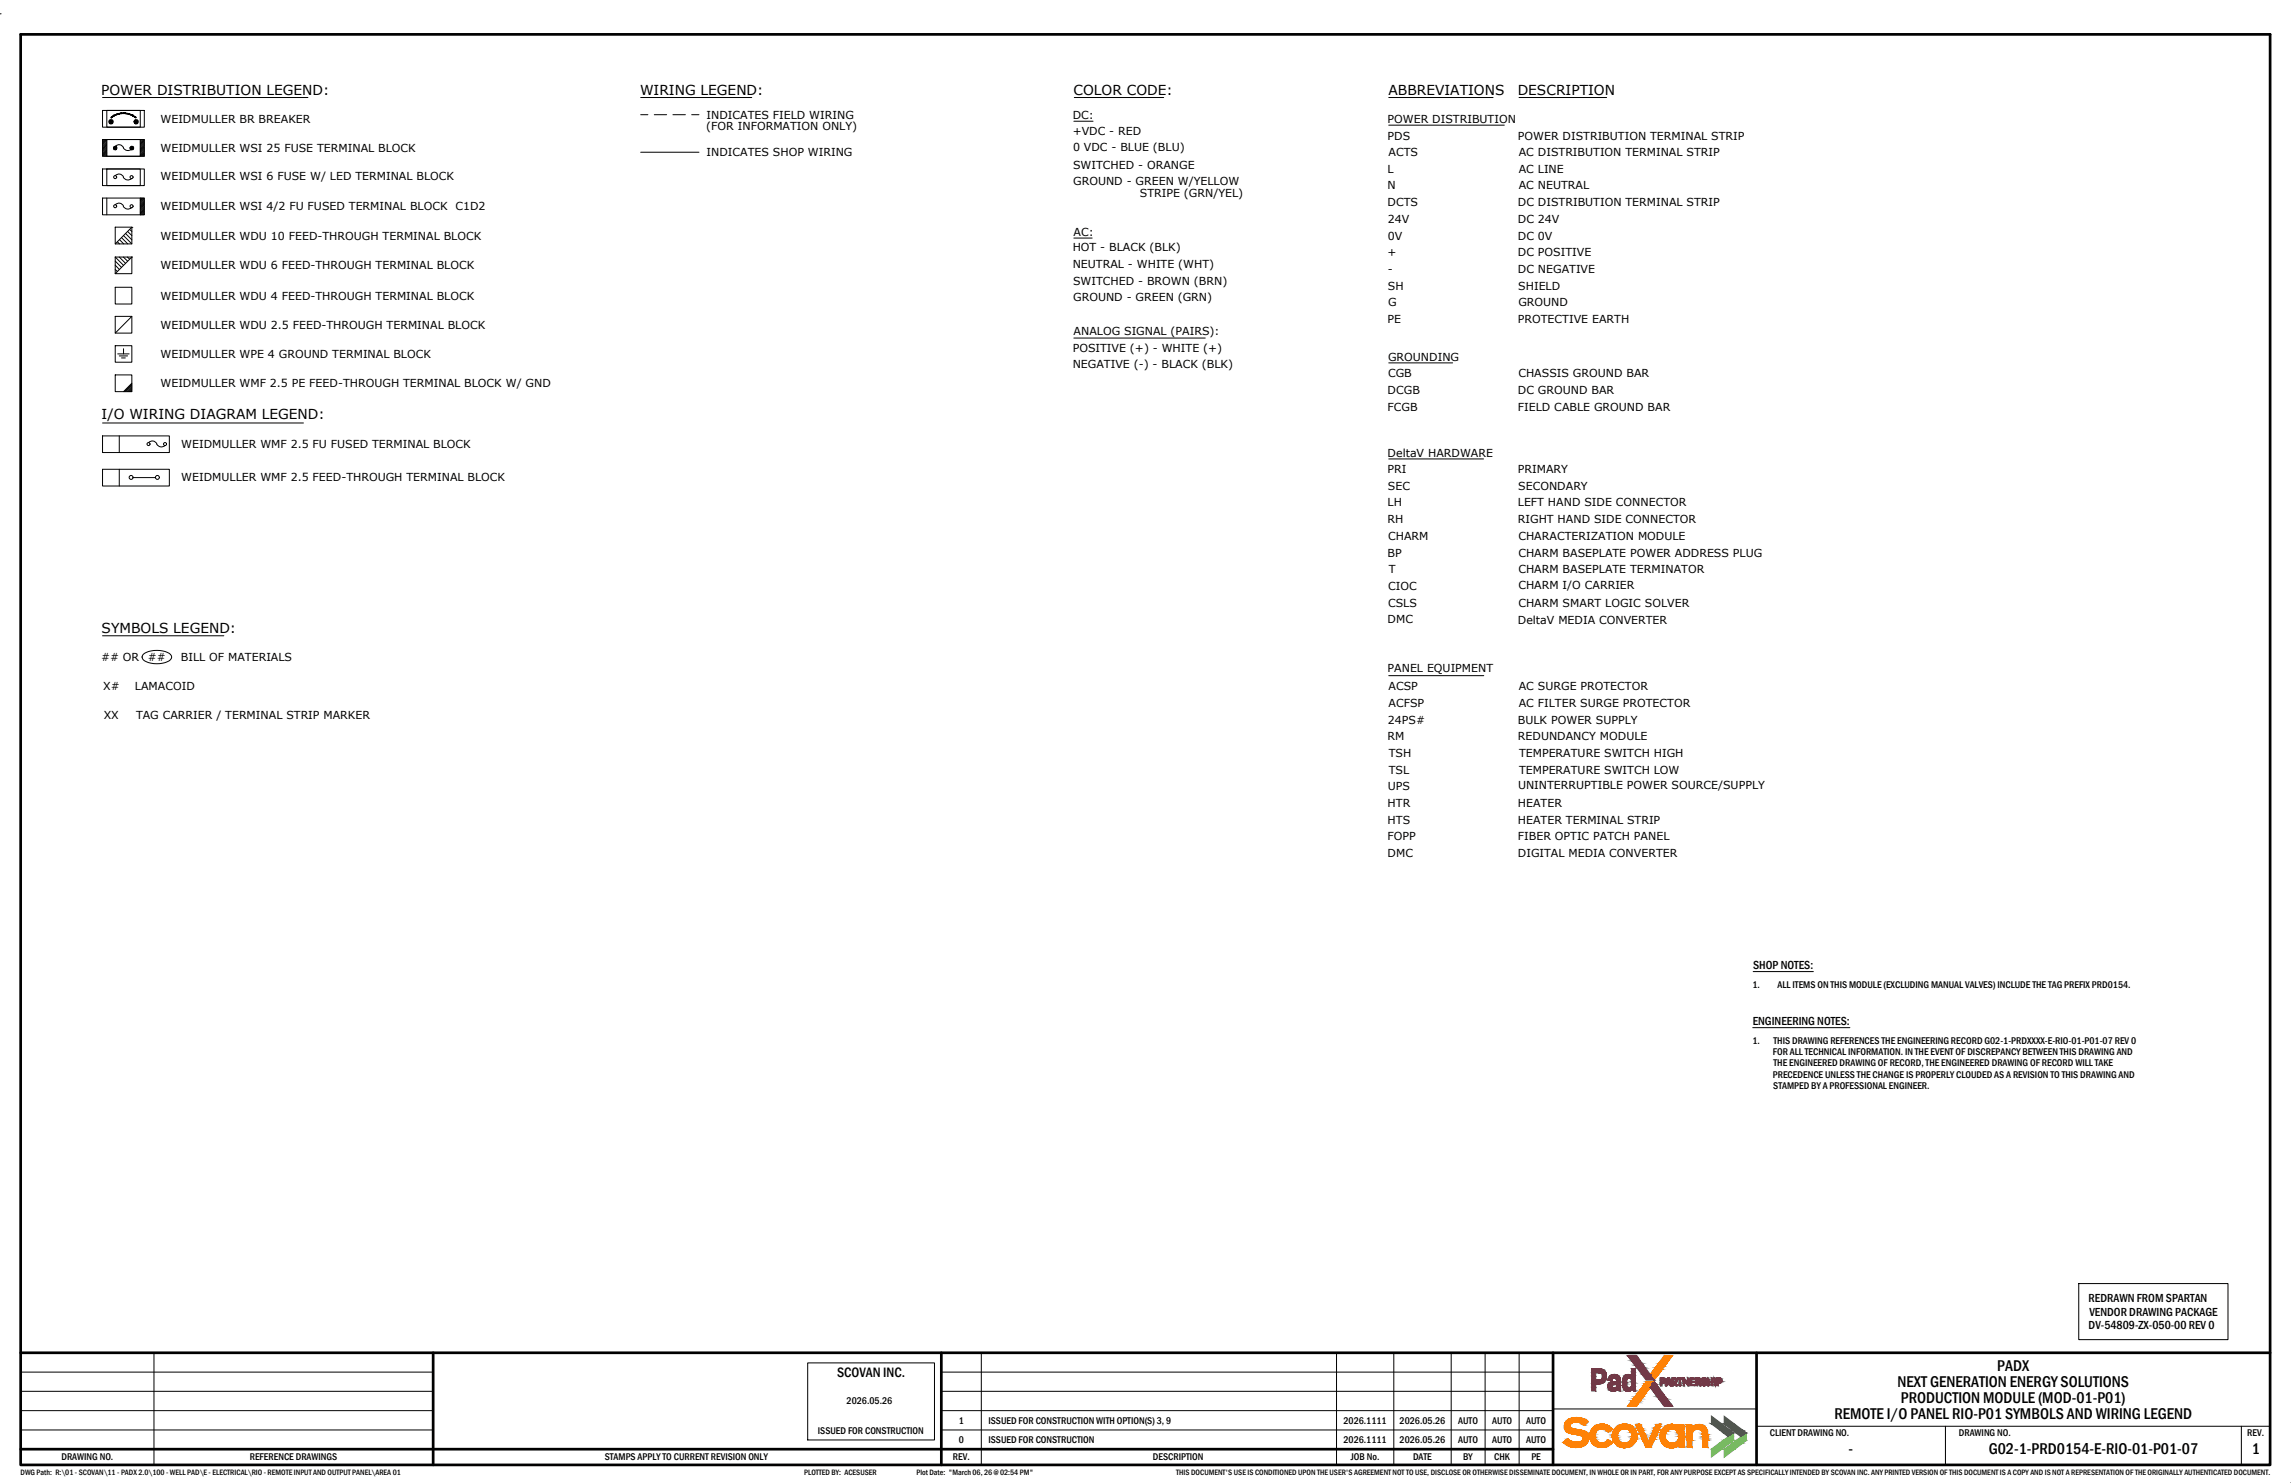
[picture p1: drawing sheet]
<svg xmlns="http://www.w3.org/2000/svg" width="864mm" height="559mm" viewBox="0 0 864 559" stroke-linecap="round" stroke-linejoin="round" font-family="sans-serif">
<defs><g id="words">
<g font-size="6">
<text x="752.9" y="516.6">PADX</text>
<text x="715.3" y="522.6">NEXT GENERATION ENERGY SOLUTIONS</text>
<text x="716.5" y="528.6">PRODUCTION MODULE (MOD-01-P01)</text>
<text x="691.5" y="534.6">REMOTE I/O PANEL RIO-P01 SYMBOLS AND WIRING LEGEND</text>
<text x="696.8" y="548">-</text>
<text x="749.6" y="548">G02-1-PRD0154-E-RIO-01-P01-07</text>
<text x="848.9" y="548">1</text>
</g>
<text font-size="5.3" x="315.5" y="518.7">SCOVAN INC.</text>
<g font-size="5.2">
<text x="38.1" y="35.6">POWER DISTRIBUTION LEGEND:</text>
<text x="241.3" y="35.6">WIRING LEGEND:</text>
<text x="404.7" y="35.6">COLOR CODE:</text>
<text x="523.4" y="35.6">ABBREVIATIONS</text>
<text x="572.1" y="35.6">DESCRIPTION</text>
<text x="38.3" y="157.9">I/O WIRING DIAGRAM LEGEND:</text>
<text x="38.3" y="238.4">SYMBOLS LEGEND:</text>
</g>
<g font-size="4.5">
<text x="660.9" y="365.1">SHOP NOTES:</text>
<text x="660.7" y="386.2">ENGINEERING NOTES:</text>
<text x="787.3" y="490.7">REDRAWN FROM SPARTAN</text>
<text x="787.6" y="495.8">VENDOR DRAWING PACKAGE</text>
<text x="787.3" y="500.9">DV-54809-ZX-050-00 REV 0</text>
</g>
<g font-size="4.2">
<text x="60.5" y="46.3">WEIDMULLER BR BREAKER</text>
<text x="266.3" y="44.7">INDICATES FIELD WIRING</text>
<text x="404.4" y="44.7">DC:</text>
<text x="523.1" y="46.3">POWER DISTRIBUTION</text>
<text x="266.2" y="49.1">(FOR INFORMATION ONLY)</text>
<text x="404.4" y="51.1">+VDC - RED</text>
<text x="523.1" y="52.6">PDS</text>
<text x="572.2" y="52.6">POWER DISTRIBUTION TERMINAL STRIP</text>
<text x="60.5" y="57.3">WEIDMULLER WSI 25 FUSE TERMINAL BLOCK</text>
<text x="266.3" y="58.9">INDICATES SHOP WIRING</text>
<text x="404.5" y="57">0 VDC - BLUE (BLU)</text>
<text x="523.4" y="58.9">ACTS</text>
<text x="572.5" y="58.9">AC DISTRIBUTION TERMINAL STRIP</text>
<text x="404.5" y="63.6">SWITCHED - ORANGE</text>
<text x="523.1" y="65.1">L</text>
<text x="572.5" y="65.1">AC LINE</text>
<text x="60.5" y="68">WEIDMULLER WSI 6 FUSE W/ LED TERMINAL BLOCK</text>
<text x="404.5" y="69.7">GROUND - GREEN W/YELLOW</text>
<text x="523.1" y="71.4">N</text>
<text x="572.5" y="71.4">AC NEUTRAL</text>
<text x="429.7" y="74.3">STRIPE (GRN/YEL)</text>
<text x="523.1" y="77.7">DCTS</text>
<text x="572.2" y="77.7">DC DISTRIBUTION TERMINAL STRIP</text>
<text x="60.5" y="79">WEIDMULLER WSI 4/2 FU FUSED TERMINAL BLOCK</text>
<text x="171.7" y="79">C1D2</text>
<text x="523.2" y="84">24V</text>
<text x="572.2" y="84">DC 24V</text>
<text x="404.7" y="88.8">AC:</text>
<text x="60.5" y="90.3">WEIDMULLER WDU 10 FEED-THROUGH TERMINAL BLOCK</text>
<text x="404.4" y="94.7">HOT - BLACK (BLK)</text>
<text x="523.2" y="90.3">0V</text>
<text x="572.2" y="90.3">DC 0V</text>
<text x="60.5" y="101.4">WEIDMULLER WDU 6 FEED-THROUGH TERMINAL BLOCK</text>
<text x="404.4" y="101">NEUTRAL - WHITE (WHT)</text>
<text x="523" y="96.6">+</text>
<text x="572.2" y="96.6">DC POSITIVE</text>
<text x="404.5" y="107.3">SWITCHED - BROWN (BRN)</text>
<text x="523.2" y="102.9">-</text>
<text x="572.2" y="102.9">DC NEGATIVE</text>
<text x="60.5" y="112.9">WEIDMULLER WDU 4 FEED-THROUGH TERMINAL BLOCK</text>
<text x="404.5" y="113.6">GROUND - GREEN (GRN)</text>
<text x="523.2" y="109.2">SH</text>
<text x="572.3" y="109.2">SHIELD</text>
<text x="523.2" y="115.4">G</text>
<text x="572.3" y="115.4">GROUND</text>
<text x="60.5" y="123.9">WEIDMULLER WDU 2.5 FEED-THROUGH TERMINAL BLOCK</text>
<text x="523.1" y="121.7">PE</text>
<text x="572.2" y="121.7">PROTECTIVE EARTH</text>
<text x="404.7" y="126.2">ANALOG SIGNAL (PAIRS):</text>
<text x="60.5" y="134.9">WEIDMULLER WPE 4 GROUND TERMINAL BLOCK</text>
<text x="404.4" y="132.5">POSITIVE (+) - WHITE (+)</text>
<text x="523.2" y="135.9">GROUNDING</text>
<text x="404.4" y="138.8">NEGATIVE (-) - BLACK (BLK)</text>
<text x="523.2" y="142.2">CGB</text>
<text x="572.3" y="142.2">CHASSIS GROUND BAR</text>
<text x="60.5" y="145.7">WEIDMULLER WMF 2.5 PE FEED-THROUGH TERMINAL BLOCK W/ GND</text>
<text x="523.1" y="148.5">DCGB</text>
<text x="572.2" y="148.5">DC GROUND BAR</text>
<text x="523.1" y="154.7">FCGB</text>
<text x="572.2" y="154.7">FIELD CABLE GROUND BAR</text>
<text x="68.3" y="168.9">WEIDMULLER WMF 2.5 FU FUSED TERMINAL BLOCK</text>
<text x="523.1" y="172.1">DeltaV HARDWARE</text>
<text x="523.1" y="178.4">PRI</text>
<text x="572.2" y="178.4">PRIMARY</text>
<text x="68.3" y="181.4">WEIDMULLER WMF 2.5 FEED-THROUGH TERMINAL BLOCK</text>
<text x="523.2" y="184.6">SEC</text>
<text x="572.3" y="184.6">SECONDARY</text>
<text x="523.1" y="190.8">LH</text>
<text x="572.2" y="190.8">LEFT HAND SIDE CONNECTOR</text>
<text x="523.1" y="197.1">RH</text>
<text x="572.2" y="197.1">RIGHT HAND SIDE CONNECTOR</text>
<text x="523.2" y="203.5">CHARM</text>
<text x="572.3" y="203.5">CHARACTERIZATION MODULE</text>
<text x="523.1" y="209.8">BP</text>
<text x="572.3" y="209.8">CHARM BASEPLATE POWER ADDRESS PLUG</text>
<text x="523.5" y="216">T</text>
<text x="572.3" y="216">CHARM BASEPLATE TERMINATOR</text>
<text x="523.2" y="222.3">CIOC</text>
<text x="572.3" y="222.1">CHARM I/O CARRIER</text>
<text x="523.2" y="228.6">CSLS</text>
<text x="572.3" y="228.6">CHARM SMART LOGIC SOLVER</text>
<text x="523.1" y="234.9">DMC</text>
<text x="572.2" y="234.9">DeltaV MEDIA CONVERTER</text>
<text x="38.1" y="249.1">## OR</text>
<text x="55.7" y="249.1">##</text>
<text x="68.2" y="249.1">BILL OF MATERIALS</text>
<text x="523.1" y="253.4">PANEL EQUIPMENT</text>
<text x="38.9" y="260.1">X#</text>
<text x="50.8" y="260.1">LAMACOID</text>
<text x="523.4" y="260">ACSP</text>
<text x="572.5" y="260">AC SURGE PROTECTOR</text>
<text x="523.4" y="266.3">ACFSP</text>
<text x="572.5" y="266.3">AC FILTER SURGE PROTECTOR</text>
<text x="39.1" y="271.1">XX</text>
<text x="51.3" y="270.8">TAG CARRIER / TERMINAL STRIP MARKER</text>
<text x="523.2" y="272.6">24PS#</text>
<text x="572.2" y="272.6">BULK POWER SUPPLY</text>
<text x="523.1" y="278.9">RM</text>
<text x="572.2" y="278.9">REDUNDANCY MODULE</text>
<text x="523.5" y="285.2">TSH</text>
<text x="572.6" y="285.2">TEMPERATURE SWITCH HIGH</text>
<text x="523.5" y="291.5">TSL</text>
<text x="572.6" y="291.5">TEMPERATURE SWITCH LOW</text>
<text x="523.1" y="297.7">UPS</text>
<text x="572.2" y="297.5">UNINTERRUPTIBLE POWER SOURCE/SUPPLY</text>
<text x="523.1" y="304">HTR</text>
<text x="572.2" y="304">HEATER</text>
<text x="523.1" y="310.3">HTS</text>
<text x="572.2" y="310.3">HEATER TERMINAL STRIP</text>
<text x="523.1" y="316.6">FOPP</text>
<text x="572.2" y="316.6">FIBER OPTIC PATCH PANEL</text>
<text x="523.1" y="322.9">DMC</text>
<text x="572.2" y="322.9">DIGITAL MEDIA CONVERTER</text>
</g>
<g font-size="3.8">
<text x="660.6" y="372.2">1.</text>
<text x="670.1" y="372.2">ALL ITEMS ON THIS MODULE (EXCLUDING MANUAL VALVES) INCLUDE THE TAG PREFIX PRD0154.</text>
<text x="660.6" y="393.4">1.</text>
<text x="668.5" y="393.4">THIS DRAWING REFERENCES THE ENGINEERING RECORD G02-1-PRDXXXX-E-RIO-01-P01-07 REV 0</text>
<text x="668.3" y="397.6">FOR ALL TECHNICAL INFORMATION. IN THE EVENT OF DISCREPANCY BETWEEN THIS DRAWING AND</text>
<text x="668.5" y="401.8">THE ENGINEERED DRAWING OF RECORD, THE ENGINEERED DRAWING OF RECORD WILL TAKE</text>
<text x="668.3" y="406.1">PRECEDENCE UNLESS THE CHANGE IS PROPERLY CLOUDED AS A REVISION TO THIS DRAWING AND</text>
<text x="668.4" y="410.3">STAMPED BY A PROFESSIONAL ENGINEER.</text>
<text x="319.2" y="529">2026.05.26</text>
<text x="361.4" y="536.4">1</text>
<text x="372.6" y="536.4">ISSUED FOR CONSTRUCTION WITH OPTION(S) 3, 9</text>
<text x="506.4" y="536.4">2026.1111</text>
<text x="527.6" y="536.4">2026.05.26</text>
<text x="549.7" y="536.4">AUTO</text>
<text x="562.5" y="536.4">AUTO</text>
<text x="575.3" y="536.4">AUTO</text>
<text x="308.3" y="540.3">ISSUED FOR CONSTRUCTION</text>
<text x="361.4" y="543.7">0</text>
<text x="372.6" y="543.7">ISSUED FOR CONSTRUCTION</text>
<text x="506.4" y="543.7">2026.1111</text>
<text x="527.6" y="543.7">2026.05.26</text>
<text x="549.7" y="543.7">AUTO</text>
<text x="562.5" y="543.7">AUTO</text>
<text x="575.3" y="543.7">AUTO</text>
<text x="667.1" y="541.1">CLIENT DRAWING NO.</text>
<text x="738.4" y="541.1">DRAWING NO.</text>
<text x="847.1" y="541.2">REV.</text>
<text x="23.2" y="550.3">DRAWING NO.</text>
<text x="94.1" y="550.3">REFERENCE DRAWINGS</text>
<text x="228" y="550.3">STAMPS APPLY TO CURRENT REVISION ONLY</text>
<text x="359.2" y="550.3">REV.</text>
<text x="434.6" y="550.3">DESCRIPTION</text>
<text x="509.2" y="550.3">JOB No.</text>
<text x="532.6" y="550.3">DATE</text>
<text x="551.6" y="550.3">BY</text>
<text x="563.2" y="550.3">CHK</text>
<text x="577.3" y="550.3">PE</text>
</g>
<g font-size="3">
<text x="7.7" y="555.9">DWG Path: R:\01 - SCOVAN\11 - PADX 2.0\100 - WELL PAD\E - ELECTRICAL\RIO - REMOTE INPUT AND OUTPUT PANEL\AREA 01</text>
<text x="303.1" y="555.9">PLOTTED BY: ACESUSER</text>
<text x="345.4" y="555.9">Plot Date: &quot;March 06, 26 @ 02:54 PM&quot;</text>
<text x="443.4" y="555.9">THIS DOCUMENT'S USE IS CONDITIONED UPON THE USER'S AGREEMENT NOT TO USE, DISCLOSE OR OTHERWISE DISSEMINATE DOCUMENT, IN WHOLE OR IN PART, FOR ANY PURPOSE EXCEPT AS SPECIFICALLY INTENDED BY SCOVAN INC. ANY PRINTED VERSION OF THIS DOCUMENT IS A COPY AND IS NOT A REPRESENTATION OF THE ORIGINALLY AUTHENTICATED DOCUMENT.</text>
</g>
</g></defs>
<!-- layer: G02-1-PRDXXXX-E-MRIO-01-P01-01$0$ANNOTATION -->
<g fill="#000" stroke="#000" stroke-width=".38">
<path d="M41.1 45.8l.1 .5 .6-.5zM41.2 46.3l.6-.5-.4 .8zM41.8 45.8l-.4 .8 .4 .1z"/>
<path d="M41.8 45.8v.9l.4-.1zM41.8 45.8l.7 .5-.3 .3zM41.8 45.8l.7 .5 .1-.5z"/>
<path d="M41.4 45.3l.4 .5v-.6zM41.4 45.3l.4 .5-.6-.3zM41.2 45.5l-.1 .3h.7z"/>
<path d="M41.8 45.8h.8l-.1-.3zM42.2 45.3l.3 .2-.7 .3zM41.8 45.2v.6l.4-.5z"/>
<path d="M43 55.3l-.2 .5h.6zM42.8 55.8h.6l-.4 .5zM43.4 55.8l-.4 .5 .4 .1z"/>
<path d="M43.4 55.8v.6l.5-.1zM43.4 55.8h.6l-.1 .5z"/>
<path d="M43.4 55.8h.6l-.1-.5zM43.4 55.2l.5 .1-.5 .5zM43 55.3l.4 .5v-.6z"/>
<path d="M49.3 55.3l-.3 .5h.7zM49 55.8h.7l-.4 .5zM49.7 55.8l-.4 .5 .4 .1z"/>
<path d="M49.7 55.8v.6l.4-.1zM49.7 55.8h.6l-.2 .5z"/>
<path d="M49.7 55.8h.6l-.2-.5zM49.7 55.2l.4 .1-.4 .5zM49.3 55.3l.4 .5v-.6z"/>
<path d="M50.5 45.8l.2 .5 .6-.5zM50.7 46.3l.6-.5-.4 .8zM51.3 45.8l-.4 .8 .4 .1z"/>
<path d="M50 43.6l1.2 .9 .1-.3zM50.1 43.4l1.2 .8-1.3-.6zM48.7 43.1l1.3 .5 .1-.2zM48.8 42.8l1.3 .6-1.4-.3zM47.3 42.8l1.4 .3 .1-.3zM47.3 42.5l1.5 .3h-1.5zM45.8 42.8h1.5v-.3zM45.8 42.5h1.5l-1.5 .3zM44.4 43.1l1.4-.3v-.3zM44.4 42.8l1.4-.3-1.4 .6zM43.1 43.6l1.3-.5v-.3zM43 43.4l1.4-.6-1.3 .8zM41.9 44.5l1.2-.9-.1-.2zM41.8 44.2l1.2-.8-1.1 1.1z"/>
<path d="M51.3 45.8v.9l.4-.1zM51.3 45.8l.6 .5-.2 .3zM51.3 45.8l.6 .5 .1-.5z"/>
<path d="M50.9 45.3l.4 .5v-.6zM50.9 45.3l.4 .5-.6-.3zM50.7 45.5l-.2 .3h.8z"/>
<path d="M51.3 45.8h.7l-.1-.3zM51.7 45.3l.2 .2-.6 .3zM51.3 45.2v.6l.4-.5z"/>
</g>
<g fill="none" stroke="#000" stroke-width=".38">
<path d="M38.7 36.7h77.4M241.5 36.7h41.9M405 36.7h33.7M523.5 36.7h39.3M572.6 36.7h33M38.7 41.6h15.7v6.3h-15.7zM38.7 52.6h15.7v6.3h-15.7zM38.8 52.6l-.1 .1M39.2 52.6l-.5 .6M39.8 52.6l-1.1 1M40.2 52.6l-1.5 1.5M40.3 41.6h12.6v6.3h-12.6z"/>
<path d="M40.3 52.6h12.6v6.3h-12.6zM40.3 52.9l-1.6 1.6M40.3 53.4l-1.6 1.6M40.3 53.8l-1.6 1.6M40.3 54.3l-1.6 1.6M40.3 54.7l-1.6 1.6M40.3 55.2l-1.6 1.6M40.3 55.7l-1.6 1.5M40.3 56.1l-1.6 1.6M40.3 56.5l-1.6 1.6M40.3 56.9l-1.6 1.6M40.3 57.4l-1.6 1.5"/>
<path d="M40.3 57.9l-1.1 1M40.3 58.3l-.6 .6M40.3 58.7l-.2 .2M43.5 55.2a1.84 1.84 0 0 1 3.1 .5M46.5 55.7a2.01 2.01 0 0 0 3.1 .5M53 52.6l-.1 .2M53.5 52.6l-.6 .7M54 52.6l-1.1 1.1M54.4 52.6l-1.5 1.6M54.4 53l-1.5 1.6M54.4 53.5l-1.5 1.6M54.4 53.9l-1.5 1.6"/>
<path d="M54.4 54.4l-1.5 1.6M54.4 54.8l-1.5 1.6M54.4 55.3l-1.5 1.6M54.4 55.8l-1.5 1.5M54.4 56.2l-1.5 1.5M54.4 56.6l-1.5 1.6M54.4 57l-1.5 1.6M54.4 57.5l-1.4 1.4M54.4 58l-.9 .9M54.4 58.4l-.5 .5M54.4 58.8l-.1 .1M241.5 57.4h22"/>
<path d="M241.5 43.2h2.7M246.6 43.2h4.7M253.7 43.2h4.7M260.7 43.2h2.8M404.8 45.7h7.2M523.5 47.2h43.6M38.7 74.6h15.7v6.3h-15.7zM38.7 63.7h15.7v6.2h-15.7zM40.3 63.7h12.6v6.2h-12.6zM40.3 74.6v6.3M43.5 77.2a1.84 1.84 0 0 1 3.1 .5M43.5 66.2a1.84 1.84 0 0 1 3.1 .5"/>
<path d="M46.5 77.7a2.01 2.01 0 0 0 3.1 .5M46.5 66.8a2.01 2.01 0 0 0 3.1 .5M52.9 74.6v6.3M53 74.6l-.1 .2M53.5 74.6l-.6 .6M53.9 74.6l-1 1M54.3 74.6l-1.4 1.6M54.4 75l-1.5 1.6M54.4 75.5l-1.5 1.5M54.4 75.9l-1.5 1.5M54.4 76.3l-1.5 1.6M54.4 76.8l-1.5 1.6"/>
<path d="M54.4 77.2l-1.5 1.6M54.4 77.7l-1.5 1.5M54.4 78.1l-1.5 1.5M54.4 78.5l-1.5 1.7M54.4 79l-1.5 1.6M54.4 79.5l-1.4 1.4M54.4 79.9l-1 1M43.4 85.6h6.3v6.3h-6.3zM43.4 96.9h6.3v6.2h-6.3zM43.4 99.9l1.6 1.6M43.4 98.4l2.4 2.4M43.4 96.9l3.2 3.1"/>
<path d="M44.3 91.1l.7 .8M45 96.9l2.3 2.3M45 90.3l1.7 1.6M45.8 89.5l2.4 2.4M46.5 96.9l1.6 1.5M46.6 88.8l3.1 3.1M47.3 88l2.4 2.4M48 96.9l.9 .7M48.1 87.2l1.6 1.6M48.9 86.4l.8 .8M49.6 96.9h.1M49.7 85.7h.1"/>
<path d="M49.7 85.6l-6.2 6.3M49.7 96.9l-6.3 6.2M54.4 80.3l-.6 .6M54.4 80.8l-.2 .1M404.8 89.7h6.9M43.4 108.2h6.3v6.4h-6.3zM43.4 119.2h6.3v6.3h-6.3zM43.4 103h.1M43.4 101.5l.8 .8M49.7 119.2l-6.3 6.3M43.4 130.3h6.3v6.2h-6.3zM44.4 133.4h4.3"/>
<path d="M45 134.1h3.1M45.8 134.9h1.4M46.6 131.4v2M404.8 127.4h49.5M523.5 136.7h24.1M38.7 159.4h75.7M43.4 141.3h6.3v6.3h-6.3zM49.7 144.7l-2.8 2.9M49.7 145.2l-2.4 2.4M49.7 145.7l-1.9 1.9M49.7 146.1l-1.4 1.5M49.7 146.5l-1 1.1"/>
<path d="M49.7 146.9l-.6 .7M49.7 147.5l-.1 .1M49.7 144.4l-3.1 3.2M38.7 176.8h25.1v6.3h-25.1zM38.7 164.3h25.1v6.2h-25.1zM45 164.3v6.2M45 176.8v6.3M50.1 180h8.5M56 166.8a1.84 1.84 0 0 1 3.1 .5M59.1 167.3a2.01 2.01 0 0 0 3.1 .6M523.5 172.9h35.7M38.7 239.6h45.7"/>
<path d="M54 246.6a9.4 9.4 0 0 1 10.3 0 1.46 1.46 0 0 1-.5 2.4 9.2 9.2 0 0 1-10-.7l-.2-.7zM523.5 254.6h35.8"/>
<circle cx="43.4" cy="77.7" r=".57"/>
<circle cx="43.4" cy="66.7" r=".57"/>
<circle cx="49.6" cy="66.7" r=".57"/>
<circle cx="49.6" cy="77.7" r=".57"/>
<circle cx="49.4" cy="179.9" r=".74"/>
<circle cx="56" cy="167.3" r=".57"/>
<circle cx="59.3" cy="179.9" r=".74"/>
<circle cx="62.2" cy="167.3" r=".57"/>
</g>
<!-- layer: G02-1-PRDXXXX-E-MRIO-01-P01-01$0$TEXT-2 -->
<path d="M660.9 366.1h22.7M783.6 483.7h56.3v21.1h-56.3z" fill="none" stroke="#000" stroke-width=".38"/>
<!-- layer: G02-1-PRDXXXX-E-MRIO-01-P01-01$0$ENGINEERING NOTE -->
<path d="M660.7 387.2h36.6" fill="none" stroke="#000" stroke-width=".38"/>
<!-- layer: Title Block -->
<path d="M7.8 13h847.9v539h-847.9zM7.8 509.7h847.9M163.3 509.7v42.3M354.8 509.7v42.3M585.4 509.7v42.3M662.1 509.8v42.2M7.8 546.1h577.6" fill="none" stroke="#000" stroke-width="1"/>
<g fill="none" stroke="#000" stroke-width=".38">
<path d="M7.8 517h155.5M58 509.7v42.3M354.8 517h230.6M369.9 509.7v42.3M503.8 509.7v42.3M525.4 509.7v42.3M547 509.7v42.3M559.8 509.7v42.3M572.6 509.7v42.3M7.8 524.3h155.5M7.8 531.5h155.5M7.8 538.8h155.5"/>
<path d="M354.8 524.3h230.6M354.8 531.5h230.6M354.8 538.8h230.6M585.4 530.9h76.7M662.1 537.4h193.6M733.3 537.4v14.6M844.9 537.4v14.6"/>
</g>
<!-- layer: 0 -->
<g fill="#73b85c" stroke="#73b85c" stroke-width=".38">
<path d="M651.6 541.3l1.9-1.4v1.4z"/>
<path d="M648.3 543.6h3.9l-3.1 2.4z"/>
<path d="M656.4 541.4l1.9-1.5v1.5z"/>
<path d="M653.1 543.7h4l-3.1 2.4z"/>
<path d="M651.6 541.3l1.9 1.4v-1.4zM649.6 542.7l2-1.4 1.9 1.4z"/>
<path d="M649.6 542.7l2.6 .9 1.3-.9zM648.3 543.6l1.3-.9 2.6 .9z"/>
<path d="M645.1 546h4l-.8-2.4zM645.1 546h4l-4 3z"/>
<path d="M656.4 541.4l1.9 1.4v-1.4zM654.4 542.8l2-1.4 1.9 1.4z"/>
<path d="M654.4 542.8l2.7 .9 1.2-.9zM653.1 543.7l1.3-.9 2.7 .9z"/>
<path d="M649.9 546.1h4.1l-.9-2.4zM649.9 546.1h4.1l-4.1 3z"/>
</g>
<g fill="#477239" stroke="#477239" stroke-width=".38">
<path d="M645.1 533.6l4 2.9h-4z"/>
<path d="M648.3 538.9h3.9l1.3 1z"/>
<path d="M649.9 533.7l4 2.9h-4z"/>
<path d="M653.1 539h4l1.2 .9z"/>
<path d="M645.1 536.5l7.1 2.4-3.1-2.4zM645.1 536.5l7.1 2.4h-3.9z"/>
<path d="M648.3 538.9l1.2 1h4zM649.5 539.9h4l-2 1.5z"/>
<path d="M649.9 536.6l7.2 2.4-3.2-2.4zM649.9 536.6l7.2 2.4h-4z"/>
<path d="M653.1 539l1.2 .9h4zM654.3 539.9h4l-2 1.5z"/>
</g>
<g fill="#ff7f00" stroke="#ff7f00" stroke-width=".38">
<path d="M593.8 534.1h1z"/>
<path d="M603.6 536.6h.6z"/>
<path d="M625.9 536.7h.4z"/>
<path d="M629.9 536.7h.4z"/>
<path d="M617.6 536.7h.4z"/>
<path d="M591.1 539.8h7.1z"/>
<path d="M595.5 543.3h3.1z"/>
<path d="M590.3 544.3h7.4z"/>
<path d="M591.6 545h5z"/>
<path d="M603.5 545.4h.6z"/>
<path d="M603.5 545.4h.9z"/>
<path d="M611.8 545.5h.8z"/>
<path d="M629.7 545.6h.7z"/>
<path d="M622.1 517.9h3.1z"/>
<path d="M622 517.9h3.2l-.2 .3z"/>
<path d="M613.5 529.9h3.4z"/>
<path d="M614 529.9h2.9z"/>
<path d="M593.8 534.1h1.1zM593.7 534.1h1.2z"/>
<path d="M593.7 534.1l1.6 .1zM593.3 534.2h2z"/>
<path d="M593.3 534.2h2.1zM593.2 534.2h2.2z"/>
<path d="M593.2 534.2h2.6zM592.7 534.2h3.1z"/>
<path d="M592.7 534.2l3.5 .1zM592.5 534.3h3.7z"/>
<path d="M592.5 534.3l3.8 .1zM592.2 534.4h4.1z"/>
<path d="M592.2 534.4l4.6 .1zM591.8 534.5h5z"/>
<path d="M591.8 534.5l5.2 .1zM591.7 534.6h5.3z"/>
<path d="M591.7 534.6l5.5 .2zM591.4 534.8h5.8z"/>
<path d="M591.4 534.8l6.3 .2-.5-.2zM591 535l.4-.2 6.3 .2z"/>
<path d="M591 535h6.7zM591 535h6.7z"/>
<path d="M591 535l7 .2-.3-.2zM590.7 535.2l.3-.2 7 .2z"/>
<path d="M590.7 535.2l7.4 .1zM590.6 535.3h7.5z"/>
<path d="M590.6 535.3l7.7 .1zM590.6 535.3l7.7 .1z"/>
<path d="M590.5 535.4l8 .2zM590.5 535.4l8 .2h-8.1z"/>
<path d="M590.4 535.6l8.1 .1zM590.4 535.6l8.1 .1zM590.3 535.7h8.2zM590.3 535.7h8.2z"/>
<path d="M590.3 535.7l8.2 .1zM590.3 535.7l8.2 .1z"/>
<path d="M594 535.8h4.5zM594 535.8h4.5z"/>
<path d="M594 535.8h4.5zM594 535.8l4.5 .1z"/>
<path d="M590.2 535.8h3.8zM590.2 535.8l3.2 .1z"/>
<path d="M594.5 535.9h4zM594.5 535.9h3.9z"/>
<path d="M595.1 535.9h3.3zM595.1 535.9l3.3 .1z"/>
<path d="M590.2 535.9h3.2zM590.2 535.9l2.8 .1h-2.9z"/>
<path d="M595.1 536h3.3zM595.1 536l3.1 .2z"/>
<path d="M590.1 536h2.9zM590.1 536l2.6 .2z"/>
<path d="M595.6 536.2h2.6zM595.6 536.2h2.6z"/>
<path d="M590 536.2h2.7zM590 536.2h2.5z"/>
<path d="M595.7 536.2l2.3 .2 .2-.2zM595.7 536.2l2.3 .2z"/>
<path d="M596.1 536.4h1.9zM596.1 536.4h1.8z"/>
<path d="M590 536.2l2.2 .2 .3-.2zM590 536.2l2.2 .2h-2.3z"/>
<path d="M612.4 536.6h.5zM611.9 536.6h1z"/>
<path d="M603.6 536.6l1.1 .1zM603 536.7h1.7z"/>
<path d="M603 536.7h1.8zM603 536.7h1.8z"/>
<path d="M589.9 536.4l2.2 .3 .1-.3zM589.9 536.4l2.2 .3h-2.3zM589.8 536.7h2.3zM589.8 536.7h2.3z"/>
<path d="M611.9 536.6l1.6 .1zM611.4 536.7h2.1z"/>
<path d="M596.2 536.4l1.4 .3 .3-.3zM596.2 536.4l1.4 .3z"/>
<path d="M629.9 536.7h.6zM629.8 536.7h.7z"/>
<path d="M617.6 536.7h.5zM617.5 536.7h.6z"/>
<path d="M625.9 536.7h.4zM625.3 536.7h1z"/>
<path d="M617.5 536.7h.7zM617.3 536.7h.9z"/>
<path d="M629.8 536.7h.8zM629.5 536.7h1.1z"/>
<path d="M625.3 536.7h1zM624.3 536.7h1.9z"/>
<path d="M617.3 536.7h1zM616.5 536.7h1.8z"/>
<path d="M596.6 536.7h1zM596.6 536.7h1z"/>
<path d="M640.4 536.7h.5zM640.3 536.7h.6z"/>
<path d="M616.5 536.7h1.9zM616.5 536.7h1.9z"/>
<path d="M603 536.7l2.3 .1zM602.5 536.8h2.8z"/>
<path d="M629.5 536.7l1.5 .1zM629.3 536.8h1.7z"/>
<path d="M602.5 536.8h2.8zM602.4 536.8h2.9z"/>
<path d="M640.3 536.7l.9 .1zM639.7 536.8h1.5z"/>
<path d="M639.7 536.8h1.6zM639.7 536.8h1.6z"/>
<path d="M611.4 536.7l2.5 .1zM610.9 536.8h3z"/>
<path d="M616.5 536.7l2 .1zM616.5 536.7l2 .1z"/>
<path d="M629.3 536.8h1.8zM629.1 536.8h2z"/>
<path d="M639.7 536.8l1.8 .1zM639.4 536.9h2.1z"/>
<path d="M596.6 536.7h1zM596.6 536.7l.8 .2z"/>
<path d="M616.6 536.8l1.9 .1zM616.6 536.8l1.9 .1z"/>
<path d="M629.1 536.8l2.3 .1zM628.8 536.9h2.6z"/>
<path d="M589.8 536.7l2.1 .2 .2-.2zM589.8 536.7l2.1 .2h-2.2z"/>
<path d="M639.4 536.9h2.3zM639.1 536.9h2.6z"/>
<path d="M610.9 536.8l3.5 .2zM610.4 537h4z"/>
<path d="M602.4 536.8l3.3 .2zM601.9 537h3.8z"/>
<path d="M628.8 536.9l2.8 .1zM628.6 537h3z"/>
<path d="M601.9 537h3.9zM601.9 537h3.9z"/>
<path d="M639.1 536.9l2.7 .1zM639 537h2.8z"/>
<path d="M596.8 536.9h.6zM596.8 536.9l.5 .1z"/>
<path d="M596.9 537h.4zM596.9 537h.3z"/>
<path d="M628.6 537l3.2 .1zM628.4 537.1h3.4z"/>
<path d="M601.9 537l4.1 .1zM601.6 537.1h4.4z"/>
<path d="M616.6 536.9l2 .2-.1-.2zM616.6 536.9l2 .2h-1.9z"/>
<path d="M628.4 537.1h3.5zM628.2 537.1h3.7z"/>
<path d="M610.4 537l4.4 .2-.4-.2zM610 537.2l.4-.2 4.4 .2z"/>
<path d="M589.7 536.9l2.2 .3v-.3zM589.7 536.9l2.2 .3h-2.2z"/>
<path d="M639 537l3.1 .2zM638.6 537.2h3.5z"/>
<path d="M601.6 537.1l4.6 .1zM601.5 537.2h4.7z"/>
<path d="M589.7 537.2h2.2zM589.7 537.2h2.2z"/>
<path d="M601.5 537.2l4.8 .1zM601.3 537.3h5z"/>
<path d="M638.6 537.2l3.7 .1zM638.6 537.2l3.7 .1z"/>
<path d="M628.2 537.1l4 .2zM627.9 537.3h4.3z"/>
<path d="M627.9 537.3h4.3zM627.8 537.3h4.4z"/>
<path d="M635.9 536.9l1.9 .5v-.5zM635.9 536.9l1.9 .5h-1.9z"/>
<path d="M632.9 536.9l1.8 .5v-.5zM632.9 536.9l1.8 .5h-1.8z"/>
<path d="M610 537.2l5.2 .2-.4-.2zM609.6 537.4l.4-.2 5.2 .2z"/>
<path d="M624.3 536.7l1.6 .7 .3-.7zM624.3 536.7l1.6 .7h-1.9z"/>
<path d="M589.7 537.2l2.2 .2v-.2zM589.7 537.2l2.2 .2h-2.2z"/>
<path d="M616.7 537.1l2.1 .3-.2-.3zM616.7 537.1l2.1 .3h-2z"/>
<path d="M601.3 537.3l5.3 .2-.3-.2zM601 537.5l.3-.2 5.3 .2z"/>
<path d="M638.6 537.3l4 .2-.3-.2zM638.2 537.5l.4-.2 4 .2z"/>
<path d="M627.8 537.3l4.7 .2-.3-.2zM627.5 537.5l.3-.2 4.7 .2z"/>
<path d="M627.5 537.5l5 .1zM627.5 537.5l5 .1z"/>
<path d="M624 537.4l1.9 .2v-.2zM624 537.4l1.9 .2h-2z"/>
<path d="M589.7 537.4l2.3 .2-.1-.2zM589.7 537.4l2.3 .2h-2.3z"/>
<path d="M638.2 537.5l4.5 .1zM638.2 537.5l4.5 .1z"/>
<path d="M601 537.5l5.8 .2zM601 537.5l5.8 .2h-6z"/>
<path d="M609.6 537.4l6 .3-.4-.3zM609.3 537.7l.3-.3 6 .3z"/>
<path d="M589.7 537.6l2.3 .1zM589.7 537.6l2.3 .1z"/>
<path d="M616.8 537.4l2.2 .4-.2-.4zM616.8 537.4l2.2 .4h-2z"/>
<path d="M638.1 537.6l4.8 .2-.2-.2zM637.9 537.8l.2-.2 4.8 .2z"/>
<path d="M635.9 537.4l1.9 .4v-.4zM635.9 537.4l1.9 .4h-1.9z"/>
<path d="M589.7 537.7l2.4 .1zM589.7 537.7l2.4 .1z"/>
<path d="M637.9 537.8l5.1 .1zM637.9 537.8l5.1 .1z"/>
<path d="M635.9 537.8l1.9 .1zM635.9 537.8l1.9 .1z"/>
<path d="M632.9 537.4l1.8 .5v-.5zM632.9 537.4l1.8 .5h-1.8z"/>
<path d="M627.5 537.6l5.4 .3-.4-.3zM627.1 537.9l.4-.3 5.4 .3z"/>
<path d="M623.9 537.6l1.8 .4 .2-.4zM623.9 537.6l1.8 .4h-2z"/>
<path d="M600.8 537.7l6.4 .3-.4-.3zM600.8 537.7l6.4 .3h-6.7z"/>
<path d="M589.7 537.8l2.6 .3-.2-.3zM589.7 537.8l2.6 .3h-2.6z"/>
<path d="M609.3 537.7l6.6 .4-.3-.4zM609.3 537.7l6.6 .4h-7z"/>
<path d="M635.9 537.9l7.2 .2zM635.9 537.9l7.2 .2z"/>
<path d="M600.5 538l6.9 .1zM600.5 538l6.9 .1z"/>
<path d="M627.1 537.9l7.6 .3v-.3zM627.1 537.9l7.6 .3h-7.8z"/>
<path d="M589.7 538.1l3 .1zM589.7 538.1l3 .1z"/>
<path d="M589.8 538.2h2.9zM589.8 538.2h2.9z"/>
<path d="M617 537.8l2.2 .5-.2-.5zM617 537.8l2.2 .5h-2z"/>
<path d="M589.8 538.2l3 .1zM589.8 538.2l3 .1z"/>
<path d="M600.4 538.1l7.1 .2-.1-.2zM600.4 538.1l7.1 .2h-7.3z"/>
<path d="M608.9 538.1l7.3 .3-.3-.3zM608.9 538.1l7.3 .3h-7.5z"/>
<path d="M589.8 538.3l3.3 .1zM589.8 538.3l3.3 .1z"/>
<path d="M600.2 538.3l7.4 .1zM600.2 538.3l7.4 .1z"/>
<path d="M603.7 538.4h3.9zM603.7 538.4h3.9z"/>
<path d="M600.1 538.4h3.6zM600.1 538.4h3.6z"/>
<path d="M608.7 538.4h3.7zM608.7 538.4h3.3z"/>
<path d="M612.4 538.4h3.8zM612.4 538.4h3.8z"/>
<path d="M623.7 538l1.8 .4 .2-.4zM623.7 538l1.8 .4h-2z"/>
<path d="M589.8 538.4h3.6zM589.8 538.4h3.6z"/>
<path d="M600.1 538.4h3.6zM600.1 538.4l3.1 .1z"/>
<path d="M600.1 538.5h3.1zM600 538.5h3.2z"/>
<path d="M604.3 538.4l3.4 .1zM604.3 538.4l3.4 .1z"/>
<path d="M608.6 538.4h3.4zM608.6 538.4l3 .1z"/>
<path d="M626.9 538.2l7.8 .3v-.3zM626.9 538.2l7.8 .3h-8.1z"/>
<path d="M626.6 538.5h3.4zM626.6 538.5h4z"/>
<path d="M604.7 538.5h3zM604.7 538.5h3z"/>
<path d="M589.9 538.4l3.9 .1zM589.9 538.4l3.9 .1z"/>
<path d="M608.5 538.5h3.1zM608.5 538.5h3z"/>
<path d="M612.9 538.4l3.4 .1zM612.9 538.4l3.4 .1z"/>
<path d="M635.9 538.1l7.5 .5-.3-.5zM635.9 538.1l7.5 .5h-7.5z"/>
<path d="M640 538.6h3.4zM640 538.6h3.4z"/>
<path d="M635.9 538.6h4zM635.9 538.6h4.1z"/>
<path d="M589.9 538.5l4.3 .1zM589.9 538.5l4.3 .1z"/>
<path d="M604.8 538.5l2.9 .1zM604.8 538.5l2.9 .1z"/>
<path d="M613.4 538.5l2.9 .1zM613.4 538.5l2.9 .1z"/>
<path d="M640.1 538.6h3.3zM640.1 538.6h3.3z"/>
<path d="M640.4 538.6h3zM640.4 538.6h3z"/>
<path d="M630.6 538.5l4.1 .1zM630.6 538.5l4.1 .1z"/>
<path d="M635.9 538.6h4zM635.9 538.6h3.5z"/>
<path d="M626.6 538.5h3.4zM626.6 538.5l2.8 .1h-2.9z"/>
<path d="M600 538.5h3.2zM600 538.5l2.7 .1h-2.8z"/>
<path d="M608.5 538.5h3zM608.5 538.5l2.7 .1z"/>
<path d="M589.9 538.6h4.9zM589.9 538.6h4.9z"/>
<path d="M599.9 538.6h2.8zM599.9 538.6l2.7 .1z"/>
<path d="M604.9 538.6h2.8zM604.9 538.6l2.7 .1z"/>
<path d="M590 538.6l5.3 .1zM590 538.6l5.3 .1z"/>
<path d="M640.4 538.6l3.1 .1zM640.4 538.6l3.1 .1z"/>
<path d="M605.2 538.7h2.4zM605.2 538.7h2.3z"/>
<path d="M590 538.7h5.4zM590 538.7h5.4z"/>
<path d="M613.5 538.6l2.9 .1zM613.5 538.6l2.9 .1z"/>
<path d="M608.5 538.6h2.7zM608.5 538.6l2.4 .2h-2.6z"/>
<path d="M590 538.7l5.8 .1zM590 538.7l5.8 .1z"/>
<path d="M635.9 538.6h3.5zM635.9 538.6l3 .2z"/>
<path d="M617.2 538.3l2.2 .6-.2-.6zM617.2 538.3l2.2 .6h-1.9z"/>
<path d="M626.5 538.6l2.4 .3 .5-.3zM626.5 538.6l2.4 .3h-2.5z"/>
<path d="M605.2 538.7h2.3zM605.2 538.7l2.2 .2z"/>
<path d="M631.2 538.6l3.5 .3v-.3zM631.2 538.6l3.5 .3h-3z"/>
<path d="M599.9 538.7l2.3 .2 .4-.2zM599.9 538.7l2.3 .2h-2.4z"/>
<path d="M626.4 538.9h2.5zM626.4 538.9h2.5z"/>
<path d="M640.8 538.7l2.8 .2zM640.8 538.7l2.8 .2z"/>
<path d="M599.8 538.9h2.4zM599.7 538.9h2.5z"/>
<path d="M590 538.8l6.3 .1zM590 538.8l6.3 .1z"/>
<path d="M608.3 538.8h2.6zM608.3 538.8l2.4 .1z"/>
<path d="M605.4 538.9h2zM605.4 538.9l1.8 .1z"/>
<path d="M623.5 538.4l1.7 .6 .3-.6zM623.5 538.4l1.7 .6h-1.9z"/>
<path d="M590.1 538.9l6.5 .1zM590.1 538.9l6.5 .1z"/>
<path d="M613.8 538.7l2.8 .3-.2-.3zM613.8 538.7l2.8 .3h-2.4z"/>
<path d="M605.5 539h1.7zM605.5 539l1.5 .1zM605.7 539.1h1.3zM605.7 539.1h1.3z"/>
<path d="M641.1 538.9l2.6 .2-.1-.2zM641.1 538.9l2.6 .2h-2.3z"/>
<path d="M590.2 539l6.9 .2zM590.2 539l6.9 .2z"/>
<path d="M635.9 538.8l2.5 .4 .5-.4zM635.9 538.8l2.5 .4h-2.5z"/>
<path d="M614.2 539l2.5 .2zM614.2 539l2.5 .2z"/>
<path d="M641.4 539.1l2.3 .1zM641.4 539.1l2.3 .1z"/>
<path d="M608.2 538.9l2.2 .3 .3-.3zM608.2 538.9l2.2 .3h-2.3z"/>
<path d="M590.3 539.2h7zM590.3 539.2h7z"/>
<path d="M599.7 538.9l2.2 .3 .3-.3zM599.7 538.9l2.2 .3h-2.3z"/>
<path d="M605.7 539.1h1.3zM605.7 539.1l1 .2z"/>
<path d="M626.3 538.9l2.1 .4 .5-.4zM626.3 538.9l2.1 .4h-2.2z"/>
<path d="M631.7 538.9l3 .4v-.4zM631.7 538.9l3 .4h-2.5z"/>
<path d="M614.4 539.2l2.4 .2zM614.4 539.2l2.4 .2z"/>
<path d="M635.9 539.2l2.3 .2 .2-.2zM635.9 539.2l2.3 .2h-2.3z"/>
<path d="M605.8 539.3h.9zM605.8 539.3l.6 .1zM606 539.4h.4zM606 539.4h.4z"/>
<path d="M590.3 539.2l7.3 .2zM590.3 539.2l7.3 .2z"/>
<path d="M608.1 539.2l2.1 .3 .2-.3zM608.1 539.2l2.1 .3h-2.2z"/>
<path d="M641.4 539.2l2.3 .3v-.3zM641.4 539.2l2.3 .3h-2.1z"/>
<path d="M590.5 539.4l7.3 .1zM590.5 539.4l7.3 .1z"/>
<path d="M606 539.4h.4zM606 539.4l.3 .1z"/>
<path d="M623.3 539l1.7 .6 .2-.6zM623.3 539l1.7 .6h-2z"/>
<path d="M599.6 539.2l2 .4 .3-.4zM599.6 539.2l2 .4h-2.1z"/>
<path d="M626.2 539.3l2 .3 .2-.3zM626.2 539.3l2 .3h-2.2z"/>
<path d="M635.9 539.4l2.2 .2 .1-.2zM635.9 539.4l2.2 .2h-2.2z"/>
<path d="M590.6 539.5l7.4 .1zM590.6 539.5l7.4 .1z"/>
<path d="M623 539.6h2zM623 539.6l1.9 .1z"/>
<path d="M641.6 539.5l2.1 .3v-.3zM641.6 539.5l2.1 .3h-2z"/>
<path d="M608 539.5l2 .3 .2-.3zM608 539.5l2 .3h-2.1z"/>
<path d="M632.2 539.3l2.5 .5v-.5zM632.2 539.3l2.5 .5h-2.2z"/>
<path d="M614.6 539.4l2.3 .4-.1-.4zM614.6 539.4l2.3 .4h-2.1z"/>
<path d="M599.5 539.6l2 .2 .1-.2zM599.5 539.6l2 .2h-2.1z"/>
<path d="M614.8 539.8h2.1zM614.8 539.8h2.1z"/>
<path d="M590.8 539.6l7.4 .2-.2-.2zM590.8 539.6l7.4 .2h-7.1zM591.1 539.8h7.1z"/>
<path d="M626 539.6l2 .2 .2-.2zM626 539.6l2 .2h-2.1z"/>
<path d="M635.9 539.6l2.1 .4 .1-.4zM635.9 539.6l2.1 .4h-2.1z"/>
<path d="M607.9 539.8l2.1 .2v-.2zM607.9 539.8l2.1 .2h-2.1z"/>
<path d="M591.1 539.8l7.2 .2zM591.1 539.8l7.2 .2z"/>
<path d="M641.7 539.8l2 .3v-.3zM641.7 539.8l2 .3h-1.9z"/>
<path d="M617.5 538.9l2.5 1.2-.6-1.2zM617.5 538.9l2.5 1.2h-2z"/>
<path d="M635.9 540h2.1zM635.9 540l2 .1z"/>
<path d="M591.6 540l6.9 .2zM591.6 540l6.9 .2z"/>
<path d="M632.5 539.8l2.2 .4v-.4zM632.5 539.8l2.2 .4h-1.9z"/>
<path d="M592.1 540.2h6.4zM592.1 540.2h6.4z"/>
<path d="M625.9 539.8l1.9 .5 .2-.5zM625.9 539.8l1.9 .5h-2z"/>
<path d="M623 539.7l1.7 .6 .2-.6zM623 539.7l1.7 .6h-2z"/>
<path d="M599.4 539.8l1.9 .5 .2-.5zM599.4 539.8l1.9 .5h-2z"/>
<path d="M614.8 539.8l2.2 .5-.1-.5zM614.8 539.8l2.2 .5h-2z"/>
<path d="M592.4 540.2l6.2 .1zM592.4 540.2l6.2 .1z"/>
<path d="M607.9 540l1.9 .3 .2-.3zM607.9 540l1.9 .3h-2z"/>
<path d="M599.3 540.3h2zM599.3 540.3l2 .1z"/>
<path d="M635.9 540.1l2 .3v-.3zM635.9 540.1l2 .3h-2z"/>
<path d="M592.8 540.3l5.8 .1zM592.8 540.3l5.8 .1z"/>
<path d="M625.8 540.3l2 .2v-.2zM625.8 540.3l2 .2h-2.1z"/>
<path d="M615 540.3l2.1 .2zM615 540.3l2.1 .2z"/>
<path d="M593.3 540.4l5.3 .1zM593.3 540.4l5.3 .1z"/>
<path d="M641.8 540.1l1.9 .4v-.4zM641.8 540.1l1.9 .4h-1.9z"/>
<path d="M607.8 540.3l2 .2zM607.8 540.3l2 .2z"/>
<path d="M593.7 540.5l5 .1zM593.7 540.5l5 .1z"/>
<path d="M618 540.1l2.2 .5-.2-.5zM618 540.1l2.2 .5h-1.9z"/>
<path d="M594.2 540.6l4.5 .1zM594.2 540.6l4.5 .1zM594.8 540.7h3.9zM594.8 540.7h3.9z"/>
<path d="M625.7 540.5l2 .2 .1-.2zM625.7 540.5l2 .2h-2z"/>
<path d="M632.8 540.2l1.9 .5v-.5zM632.8 540.2l1.9 .5h-1.9z"/>
<path d="M635.9 540.4l2 .4v-.4zM635.9 540.4l2 .4h-2z"/>
<path d="M594.8 540.7l4 .1zM594.8 540.7l4 .1z"/>
<path d="M615 540.5l2.1 .4v-.4zM615 540.5l2.1 .4h-2z"/>
<path d="M622.7 540.3l1.7 .6 .3-.6zM622.7 540.3l1.7 .6h-2z"/>
<path d="M625.7 540.7l2 .2v-.2zM625.7 540.7l2 .2h-2z"/>
<path d="M595.3 540.8l3.5 .1zM595.3 540.8l3.5 .1z"/>
<path d="M607.8 540.5l1.9 .5 .1-.5zM607.8 540.5l1.9 .5h-2z"/>
<path d="M599.3 540.4l1.9 .6 .1-.6zM599.3 540.4l1.9 .6h-2zM599.2 541h2zM599.2 541h2z"/>
<path d="M607.7 541l2 .1zM607.7 541l2 .1z"/>
<path d="M618.3 540.6l2.1 .5-.2-.5zM618.3 540.6l2.1 .5h-1.9zM618.5 541.1h1.9zM618.5 541.1h1.9z"/>
<path d="M641.8 540.5l1.9 .6v-.6zM641.8 540.5l1.9 .6h-1.8z"/>
<path d="M595.8 540.9l3 .2zM595.8 540.9l3 .2z"/>
<path d="M625.7 540.9l2 .2v-.2zM625.7 540.9l2 .2h-2z"/>
<path d="M635.9 540.8l2 .3v-.3zM635.9 540.8l2 .3h-2z"/>
<path d="M632.8 540.7l1.9 .4v-.4zM632.8 540.7l1.9 .4h-1.8z"/>
<path d="M615.1 540.9l2 .2v-.2zM615.1 540.9l2 .2h-2z"/>
<path d="M596.1 541.1l2.7 .1zM596.1 541.1l2.7 .1z"/>
<path d="M596.3 541.2h2.6zM596.3 541.2h2.6z"/>
<path d="M635.9 541.1l2 .2zM635.9 541.1l2 .2z"/>
<path d="M632.9 541.1l1.8 .2zM632.9 541.1l1.8 .2z"/>
<path d="M625.7 541.1l2 .2v-.2zM625.7 541.1l2 .2h-2z"/>
<path d="M622.4 540.9l1.8 .5 .2-.5zM622.4 540.9l1.8 .5h-2z"/>
<path d="M615.1 541.1l2 .3v-.3zM615.1 541.1l2 .3h-2z"/>
<path d="M641.9 541.1l1.8 .3v-.3zM641.9 541.1l1.8 .3h-1.8z"/>
<path d="M596.4 541.2l2.5 .2v-.2zM596.4 541.2l2.5 .2h-2.3z"/>
<path d="M618.5 541.1l2.1 .4-.2-.4zM618.5 541.1l2.1 .4h-1.9z"/>
<path d="M625.7 541.3l2 .2v-.2zM625.7 541.3l2 .2h-2z"/>
<path d="M635.9 541.3l1.9 .3 .1-.3zM635.9 541.3l1.9 .3h-1.9z"/>
<path d="M607.7 541.1l2.1 .5-.1-.5zM607.7 541.1l2.1 .5h-2zM607.8 541.6h2zM607.8 541.6h2z"/>
<path d="M599.2 541l2.1 .6-.1-.6zM599.2 541l2.1 .6h-2z"/>
<path d="M632.9 541.3l1.8 .4v-.4zM632.9 541.3l1.8 .4h-1.9z"/>
<path d="M596.6 541.4l2.3 .3v-.3zM596.6 541.4l2.3 .3h-2.2z"/>
<path d="M599.3 541.6l2 .1zM599.3 541.6l2 .1z"/>
<path d="M596.7 541.7h2.2zM596.7 541.7h2.2z"/>
<path d="M622.2 541.4l1.8 .3 .2-.3zM622.2 541.4l1.8 .3h-2z"/>
<path d="M625.7 541.5l2.1 .3-.1-.3zM625.7 541.5l2.1 .3h-2.1z"/>
<path d="M641.9 541.4l1.8 .4v-.4zM641.9 541.4l1.8 .4h-1.8z"/>
<path d="M615.1 541.4l2 .4v-.4zM615.1 541.4l2 .4h-2.1z"/>
<path d="M618.7 541.5l2.1 .3-.2-.3zM618.7 541.5l2.1 .3h-2z"/>
<path d="M622 541.7h2zM622 541.7l2 .2z"/>
<path d="M635.9 541.6l1.9 .3v-.3zM635.9 541.6l1.9 .3h-1.9z"/>
<path d="M625.7 541.8l2.1 .1zM625.7 541.8l2.1 .1z"/>
<path d="M615 541.8h2.1zM615 541.8l2 .1z"/>
<path d="M596.7 541.7l2.2 .2v-.2zM596.7 541.7l2.2 .2h-2.2z"/>
<path d="M632.8 541.7l1.9 .3v-.3zM632.8 541.7l1.9 .3h-1.9z"/>
<path d="M618.8 541.8l2.1 .3-.1-.3zM618.8 541.8l2.1 .3h-1.9z"/>
<path d="M607.8 541.6l2.1 .6-.1-.6zM607.8 541.6l2.1 .6h-2z"/>
<path d="M625.7 541.9l2.2 .3-.1-.3zM625.7 541.9l2.2 .3h-2.1z"/>
<path d="M599.3 541.7l2.2 .5-.2-.5zM599.3 541.7l2.2 .5h-2.1z"/>
<path d="M596.7 541.9l2.2 .3v-.3zM596.7 541.9l2.2 .3h-2.2z"/>
<path d="M607.9 542.2h2.1zM607.9 542.2h2.1z"/>
<path d="M641.9 541.8l1.8 .4v-.4zM641.9 541.8l1.8 .4h-1.8z"/>
<path d="M596.7 542.2h2.2zM596.7 542.2h2.2z"/>
<path d="M622 541.9l1.8 .4 .2-.4zM622 541.9l1.8 .4h-2z"/>
<path d="M641.9 542.2l1.8 .1zM641.9 542.2l1.8 .1z"/>
<path d="M635.9 541.9l1.9 .4v-.4zM635.9 541.9l1.9 .4h-1.9z"/>
<path d="M625.8 542.2l2.1 .1zM625.8 542.2l2.1 .1z"/>
<path d="M590.9 542l.3 .3zM590.5 542.3l.4-.3 .3 .3z"/>
<path d="M619 542.1l2 .3-.1-.3zM619 542.1l2 .3h-2z"/>
<path d="M599.4 542.2l2.2 .2zM599.4 542.2l2.2 .2z"/>
<path d="M632.8 542l1.9 .4v-.4zM632.8 542l1.9 .4h-2.1z"/>
<path d="M615 541.9l1.9 .5 .1-.5zM615 541.9l1.9 .5h-2.2z"/>
<path d="M614.7 542.4l2.2 .1zM614.7 542.4l2.2 .1z"/>
<path d="M596.7 542.2l2.1 .3 .1-.3zM596.7 542.2l2.1 .3h-2.2z"/>
<path d="M607.9 542.2l2.3 .3-.2-.3zM607.9 542.2l2.3 .3h-2.2z"/>
<path d="M619 542.4l2.1 .1zM619 542.4l2.1 .1z"/>
<path d="M621.8 542.3l1.8 .3 .2-.3zM621.8 542.3l1.8 .3h-1.9z"/>
<path d="M625.8 542.3l2.3 .3-.2-.3zM625.8 542.3l2.3 .3h-2.2z"/>
<path d="M608 542.5l2.3 .2-.1-.2zM608 542.5l2.3 .2h-2.3z"/>
<path d="M632.6 542.4l2.1 .3v-.3zM632.6 542.4l2.1 .3h-2.3z"/>
<path d="M619.2 542.5l2 .2zM619.2 542.5l2 .2z"/>
<path d="M599.4 542.4l2.4 .3-.2-.3zM599.4 542.4l2.4 .3h-2.2z"/>
<path d="M641.9 542.3l1.8 .4v-.4zM641.9 542.3l1.8 .4h-1.8z"/>
<path d="M635.9 542.3l1.9 .4v-.4zM635.9 542.3l1.9 .4h-1.9z"/>
<path d="M596.6 542.5l2.2 .3v-.3zM596.6 542.5l2.2 .3h-2.4z"/>
<path d="M590.5 542.3l1.3 .5-.6-.5zM590.5 542.3l1.3 .5h-1.7z"/>
<path d="M608 542.7l2.4 .1zM608 542.7l2.4 .1z"/>
<path d="M596.4 542.8h2.4zM596.4 542.8h2.4z"/>
<path d="M625.9 542.6l2.4 .2zM625.9 542.6l2.4 .2z"/>
<path d="M621.7 542.6l1.8 .2 .1-.2zM621.7 542.6l1.8 .2h-1.9z"/>
<path d="M614.7 542.5l2 .3 .2-.3zM614.7 542.5l2 .3h-2.3z"/>
<path d="M590.1 542.8h1.8zM590 542.8h1.9z"/>
<path d="M606.1 542.5l.7 .4zM606.1 542.5l.7 .4h-1.1z"/>
<path d="M619.2 542.7l2.1 .2-.1-.2zM619.2 542.7l2.1 .2h-2z"/>
<path d="M621.6 542.8h1.9zM621.6 542.8l1.9 .1z"/>
<path d="M605.7 542.9l1.2 .1zM605.7 542.9l1.2 .1z"/>
<path d="M626 542.8l2.4 .2zM626 542.8l2.4 .2z"/>
<path d="M596.3 542.8h2.5zM596.1 543h2.6z"/>
<path d="M632.4 542.7l2.3 .3v-.3zM632.4 542.7l2.3 .3h-2.5z"/>
<path d="M621.5 542.9h2zM621.5 542.9l1.9 .1z"/>
<path d="M619.3 542.9l2.1 .1zM619.3 542.9l2.1 .1z"/>
<path d="M621.5 543h1.9zM621.4 543h2z"/>
<path d="M619.3 543h2.1zM619.3 543h2.1z"/>
<path d="M599.6 542.7l2.5 .3-.3-.3zM599.6 542.7l2.5 .3h-2.4z"/>
<path d="M608.1 542.8l2.6 .3-.3-.3zM608.1 542.8l2.6 .3h-2.5z"/>
<path d="M614.4 542.8l2.2 .3 .1-.3zM614.4 542.8l2.2 .3h-2.5z"/>
<path d="M605.7 543l1.5 .1zM605.5 543.1h1.7z"/>
<path d="M596.1 543l2.5 .2 .1-.2zM595.8 543.2l.3-.2 2.5 .2z"/>
<path d="M605.5 543.1l1.8 .1zM605.5 543.1l1.8 .1z"/>
<path d="M599.7 543l2.6 .2zM599.7 543l2.6 .2z"/>
<path d="M608.2 543.1l2.5 .1zM608.2 543.1l2.5 .1z"/>
<path d="M614.1 543.1h2.5zM614.1 543.1l2.4 .1z"/>
<path d="M590 542.8l2.6 .4-.7-.4zM589.6 543.2l.4-.4 2.6 .4z"/>
<path d="M632.2 543l2.5 .2v-.2zM632.2 543l2.5 .2h-2.7z"/>
<path d="M626.1 543l2.5 .2-.2-.2zM626.1 543l2.5 .2h-2.4z"/>
<path d="M605.5 543.2l2 .1zM605.3 543.3h2.2z"/>
<path d="M595.8 543.2h2.8zM595.5 543.3h3.1zM595.5 543.3h3.1z"/>
<path d="M614 543.2h2.5zM613.8 543.3h2.7z"/>
<path d="M608.3 543.2l2.7 .1zM608.3 543.2l2.7 .1z"/>
<path d="M605.3 543.3l2.3 .1zM605.2 543.4h2.4z"/>
<path d="M626.2 543.2l2.7 .2zM626.2 543.2l2.7 .2z"/>
<path d="M595.5 543.3h3.1zM595.1 543.4h3.4z"/>
<path d="M589.6 543.2l3.8 .2zM589.6 543.2l3.8 .2h-4z"/>
<path d="M605.2 543.4h2.5zM605.1 543.4h2.6z"/>
<path d="M632 543.2l2.7 .2v-.2zM631.7 543.4l.3-.2 2.7 .2z"/>
<path d="M626.3 543.4l2.6 .1zM626.3 543.4l2.6 .1z"/>
<path d="M613.8 543.3h2.7zM613.6 543.5h2.8z"/>
<path d="M595.1 543.4h3.4zM594.7 543.5h3.7z"/>
<path d="M605.1 543.4l2.6 .1zM604.9 543.5h2.8z"/>
<path d="M589.4 543.4l4.8 .1zM589.3 543.5h4.9z"/>
<path d="M594.7 543.5h3.7zM594.2 543.5h4.2z"/>
<path d="M589.3 543.5h4.9zM589.3 543.5h4.9z"/>
<path d="M599.8 543.2l3 .3-.5-.3zM599.8 543.2l3 .3h-2.8z"/>
<path d="M608.4 543.3l3 .3zM608.4 543.3l3 .3h-2.9z"/>
<path d="M604.9 543.5h2.8zM604.8 543.6h2.9z"/>
<path d="M613.6 543.5h2.8zM613.3 543.6h3z"/>
<path d="M631.7 543.4l3 .2zM631.4 543.6h3.3z"/>
<path d="M604.8 543.6h2.9zM604.6 543.6h3.1z"/>
<path d="M608.5 543.6h3.1zM608.5 543.6h3.1z"/>
<path d="M600 543.5l3.2 .1zM600 543.5l3.2 .1z"/>
<path d="M613.3 543.6h3zM613.1 543.6h3.1z"/>
<path d="M600.1 543.6h3.1zM600.1 543.6h3.1z"/>
<path d="M626.3 543.5l3 .1zM626.3 543.5l3 .1z"/>
<path d="M589.3 543.5l9 .2 .1-.2zM589.3 543.5l9 .2h-8.8z"/>
<path d="M604.6 543.6h3.1zM604.4 543.7h3.3z"/>
<path d="M608.5 543.6l3.3 .1zM608.5 543.6l3.3 .1z"/>
<path d="M600.1 543.6l3.5 .1zM600.1 543.6l3.5 .1z"/>
<path d="M613.1 543.6h3.1zM612.7 543.7h3.5z"/>
<path d="M604.4 543.7h3.3zM604.1 543.7h3.5z"/>
<path d="M600.2 543.7h3.6zM600.2 543.7h3.6z"/>
<path d="M612.7 543.7h3.5zM612.6 543.7h3.6z"/>
<path d="M608.6 543.7h3.5zM608.6 543.7h3.5z"/>
<path d="M604.1 543.7h3.5zM604 543.7h3.6z"/>
<path d="M600.2 543.7h3.8zM600.2 543.7h3.8z"/>
<path d="M612.6 543.7h3.6zM612.2 543.7h4z"/>
<path d="M608.7 543.7h3.5zM608.7 543.7h3.5z"/>
<path d="M631.4 543.6l3.3 .2zM630.9 543.8h3.8z"/>
<path d="M626.4 543.6l3.3 .2zM626.4 543.6l3.3 .2z"/>
<path d="M600.2 543.7h7.4zM600.2 543.7l7.3 .1z"/>
<path d="M630.9 543.8h3.8zM630.5 543.8h4.2z"/>
<path d="M626.5 543.8h3.6zM626.5 543.8h3.6z"/>
<path d="M630.5 543.8h4.2zM630.1 543.8h4.6z"/>
<path d="M626.6 543.8h3.5zM626.6 543.8h3.5z"/>
<path d="M589.5 543.7h8.8zM589.5 543.7l8.7 .2z"/>
<path d="M626.6 543.8l8.1 .1zM626.6 543.8l8.1 .1z"/>
<path d="M589.7 543.9h8.5zM589.7 543.9l8.3 .1z"/>
<path d="M600.2 543.8l7.1 .2 .2-.2zM600.2 543.8l7.1 .2h-6.9z"/>
<path d="M608.7 543.7l7.2 .4 .3-.4zM608.7 543.7l7.2 .4h-6.9zM609 544.1h6.9zM609 544.1h6.9z"/>
<path d="M600.4 544l6.7 .2 .2-.2zM600.4 544l6.7 .2h-6.6z"/>
<path d="M600.5 544.2h6.6zM600.5 544.2h6.6z"/>
<path d="M589.9 544l7.8 .3 .3-.3zM589.9 544l7.8 .3h-7.4zM590.3 544.3h7.4z"/>
<path d="M626.6 543.9l8.1 .5v-.5zM626.6 543.9l8.1 .5h-7.7z"/>
<path d="M632.9 544.4h1.8zM632.9 544.4h1.8z"/>
<path d="M627 544.4h5.9zM627 544.4h5.9z"/>
<path d="M609 544.1l6.4 .4 .5-.4zM609 544.1l6.4 .4h-6z"/>
<path d="M609.4 544.5h6zM609.4 544.5h6z"/>
<path d="M600.6 544.2l6 .4 .5-.4zM600.6 544.2l6 .4h-5.6z"/>
<path d="M590.3 544.3l7.1 .3 .3-.3zM590.3 544.3l7.1 .3h-6.6z"/>
<path d="M590.8 544.6h6.6zM590.8 544.6l6.4 .1z"/>
<path d="M601 544.6h5.6zM601 544.6l5.5 .1z"/>
<path d="M627 544.4l5.6 .3 .3-.3zM627 544.4l5.6 .3h-5.2z"/>
<path d="M609.4 544.5h6zM609.4 544.5l5.7 .2z"/>
<path d="M590.9 544.7h6.3zM590.9 544.7l6.1 .1z"/>
<path d="M609.7 544.7h5.4zM609.7 544.7l5.3 .1z"/>
<path d="M627.4 544.7h5.2zM627.4 544.7l5 .1z"/>
<path d="M609.8 544.8h5.2zM609.8 544.8h5.1z"/>
<path d="M601.2 544.7h5.3zM601.2 544.7l5 .2z"/>
<path d="M632.9 544.4l1.8 .5v-.5zM632.9 544.4l1.8 .5h-1.8z"/>
<path d="M601.5 544.9h4.7zM601.5 544.9h4.6z"/>
<path d="M627.5 544.8h4.9zM627.5 544.8l4.7 .2z"/>
<path d="M591.2 544.8l5.4 .2 .4-.2zM591.2 544.8l5.4 .2h-5zM591.6 545h5z"/>
<path d="M601.5 544.9h4.6zM601.5 544.9l4.4 .1z"/>
<path d="M609.9 544.8l4.6 .3 .4-.3zM609.9 544.8l4.6 .3h-4.2zM610.3 545.1h4.2zM610.3 545.1h4.2z"/>
<path d="M627.8 545h4.4zM627.8 545l4.1 .2z"/>
<path d="M601.8 545h4.1zM601.8 545l3.8 .2z"/>
<path d="M591.6 545h5zM591.6 545l4.5 .2z"/>
<path d="M602 545.2h3.6zM602 545.2h3.6z"/>
<path d="M628.1 545.2h3.8zM628.1 545.2l3.7 .1z"/>
<path d="M610.3 545.1h4.2zM610.3 545.1l3.7 .2z"/>
<path d="M592.1 545.2h4zM592.1 545.2l3.9 .1z"/>
<path d="M602.1 545.2h3.5zM602.1 545.2l3.4 .1z"/>
<path d="M610.7 545.3h3.3zM610.7 545.3h3.2z"/>
<path d="M592.2 545.3h3.8zM592.2 545.3h3.5z"/>
<path d="M592.5 545.3h3.2zM592.5 545.3h3.1z"/>
<path d="M610.9 545.3h3zM610.9 545.3l2.6 .1z"/>
<path d="M602.2 545.3h3.3zM602.2 545.3l2.9 .1z"/>
<path d="M619.3 543l3.1 2.4 1-2.4zM619.3 543l3.1 2.4h-2z"/>
<path d="M620.4 545.4h1zM620.4 545.4h1zM620.4 545.4h2z"/>
<path d="M602.6 545.4h2.5zM602.6 545.4h2.5z"/>
<path d="M641.9 542.7l1.9 2.7-.1-2.7zM641.9 542.7l1.9 2.7h-1.9z"/>
<path d="M635.9 542.7l1.9 2.7v-2.7zM635.9 542.7l1.9 2.7h-1.9z"/>
<path d="M632.9 544.9l1.8 .5v-.5zM632.9 544.9l1.8 .5h-1.8z"/>
<path d="M592.6 545.3h3zM592.6 545.3l2.7 .1z"/>
<path d="M593 545.4h2.3zM593 545.4h2.2z"/>
<path d="M611.2 545.4h2.3zM611.2 545.4h2.1z"/>
<path d="M602.6 545.4h2.5zM602.6 545.4h2.2z"/>
<path d="M628.3 545.3h3.5zM628.3 545.3l3 .1z"/>
<path d="M602.8 545.4h2zM602.8 545.4h1.8z"/>
<path d="M603.1 545.4h1.5zM603.1 545.4h1.4z"/>
<path d="M628.6 545.4h2.7zM628.6 545.4h2.7z"/>
<path d="M603.2 545.4h1.3zM603.2 545.4h1.2z"/>
<path d="M593 545.4h2.2zM593 545.4h1.9z"/>
<path d="M611.3 545.4h2zM611.3 545.4l1.6 .1z"/>
<path d="M611.7 545.5h1.2zM611.7 545.5h.9z"/>
<path d="M593.6 545.4l.3 .1zM593.6 545.4h1.3z"/>
<path d="M611.8 545.5h.8zM611.9 545.5h.7z"/>
<path d="M628.7 545.4h2.6zM628.7 545.4l2.1 .1zM629.2 545.5h1.6zM629.2 545.5h1.6z"/>
<path d="M629.2 545.5h1.6zM629.2 545.5l1.4 .1z"/>
<path d="M629.5 545.6h1.1zM629.5 545.6h.9z"/>
<path d="M629.7 545.6h.6zM629.8 545.6h.5z"/>
<path d="M627.4 510.8l1 2.8 2.2-2.8zM627.4 510.8l1 2.8h-3.1z"/>
<path d="M625.3 513.6l2.8 .3 .3-.3zM625.3 513.6l2.8 .3h-3.1z"/>
<path d="M625 513.9l2.5 .9 .6-.9zM625 513.9l2.5 .9h-3.2z"/>
<path d="M624.3 514.8l2.8 .5 .4-.5zM624.3 514.8l2.8 .5h-3.1z"/>
<path d="M624 515.3l2.6 .7 .5-.7zM624 515.3l2.6 .7h-3.1z"/>
<path d="M623.5 516h3.1zM623.5 516l3 .1h-3.1z"/>
<path d="M623.4 516.1l2.8 .5 .3-.5zM623.4 516.1l2.8 .5h-3.2z"/>
<path d="M623 516.6h3.2zM623 516.6l3.1 .1z"/>
<path d="M622.9 516.7l2.9 .4 .3-.4zM622.9 516.7l2.9 .4h-3.2z"/>
<path d="M622.6 517.1l3 .2 .2-.2zM622.6 517.1l3 .2h-3.1z"/>
<path d="M622.5 517.3l3 .2 .1-.2zM622.5 517.3l3 .2h-3.2z"/>
<path d="M622.3 517.5h3.2zM622.3 517.5l3 .2z"/>
<path d="M622.2 517.7h3.1zM622.2 517.7l3.1 .1z"/>
<path d="M622.1 517.8h3.2zM622.1 517.8h3.2z"/>
<path d="M622.1 517.8h3.2zM622.1 517.8l3.1 .1zM622 517.9h3.2z"/>
<path d="M622 517.9l.3 .3h2.7zM622.3 518.2h2.7l-1.4 1.8z"/>
<path d="M620.5 520.7l2.6 .7 .5-.7zM620.5 520.7l2.6 .7h-3.2z"/>
<path d="M619.9 521.4l2.6 .8 .6-.8zM619.9 521.4l2.6 .8h-3.2z"/>
<path d="M619.3 522.2l2.2 1.4 1-1.4zM619.3 522.2l2.2 1.4h-3.2z"/>
<path d="M618.3 523.6l2.2 1.3 1-1.3zM618.3 523.6l2.2 1.3h-3.3z"/>
<path d="M617.2 524.9l3.1 .4 .2-.4zM617.2 524.9l3.1 .4h-3.3z"/>
<path d="M617 525.3l2.6 .9 .7-.9zM617 525.3l2.6 .9h-3.3z"/>
<path d="M616.3 526.2h3.3zM616.3 526.2l3.2 .2h-3.3z"/>
<path d="M616.2 526.4l2.8 .7 .5-.7zM616.2 526.4l2.8 .7h-3.3z"/>
<path d="M615.7 527.1l2.7 .8 .6-.8zM615.7 527.1l2.7 .8h-3.3z"/>
<path d="M615.1 527.9l2.8 .6 .5-.6zM615.1 527.9l2.8 .6h-3.4z"/>
<path d="M614.5 528.5l3 .6 .4-.6zM614.5 528.5l3 .6h-3.4z"/>
<path d="M614.1 529.1l3.2 .2 .2-.2zM614.1 529.1l3.2 .2h-3.4z"/>
<path d="M613.9 529.3h3.4zM613.9 529.3l3.2 .2h-3.3z"/>
<path d="M613.8 529.5h3.3zM613.8 529.5l3.3 .2h-3.4z"/>
<path d="M613.7 529.7h3.4zM613.7 529.7l3.3 .1z"/>
<path d="M613.6 529.8h3.4zM613.6 529.8l3.3 .1zM613.5 529.9h3.4zM613.5 529.9h3.4z"/>
<path d="M613.5 529.9h3.4zM613.5 529.9h3.4zM613.5 529.9h3.4z"/>
<path d="M613.6 529.9h3.3zM613.6 529.9h3.3z"/>
<path d="M613.8 529.9h3.1zM613.8 529.9h3.1zM614 529.9h2.9z"/>
<path d="M614.5 529.9h2.4zM614.5 529.9h2.4z"/>
</g>
<path d="M0 5.2h.1M863.5 558.8h.1" fill="none" stroke="#000" stroke-width=".38"/>
<g fill="#723947" stroke="#723947" stroke-width=".38">
<path d="M614.5 510.8h2.4z"/>
<path d="M613.9 510.8h3z"/>
<path d="M613.5 510.8h3.4z"/>
<path d="M600 515.7h.5z"/>
<path d="M615 515.7h.7z"/>
<path d="M602.4 517.2h2.9z"/>
<path d="M602.9 517.2h2.4z"/>
<path d="M603.3 517.3h2.1z"/>
<path d="M608.4 517.9h.2z"/>
<path d="M613.6 517.9h.4z"/>
<path d="M642.7 520.1h.5z"/>
<path d="M607.4 520.2h.3z"/>
<path d="M609.4 520.6h1.4z"/>
<path d="M642.3 520.9h1z"/>
<path d="M641.6 521.2h.3z"/>
<path d="M627.9 522.1h.2z"/>
<path d="M634.4 522.1h.3z"/>
<path d="M625.9 522.1h.3z"/>
<path d="M642.1 522.2h.5z"/>
<path d="M622 522.8h3.2z"/>
<path d="M608.8 522.9h2.1z"/>
<path d="M607.7 524.2h.8z"/>
<path d="M615.2 510.8h1.7zM614.5 510.8h2.4zM614.2 510.8h2.7z"/>
<path d="M614.2 510.8h2.7zM613.9 510.8h3zM613.7 510.8h3.2z"/>
<path d="M613.7 510.8h3.2zM613.6 510.8h3.3z"/>
<path d="M613.6 510.8h3.3zM613.5 510.8h3.4zM613.5 510.8h3.4z"/>
<path d="M613.5 510.8h3.4zM613.5 510.8h3.4z"/>
<path d="M613.5 510.8l3.5 .1zM613.5 510.8l3.5 .1z"/>
<path d="M613.6 510.9l3.5 .1zM613.6 510.9l3.5 .1z"/>
<path d="M613.7 511l3.5 .1zM613.7 511l3.5 .1z"/>
<path d="M613.8 511.1l3.5 .2-.1-.2zM613.8 511.1l3.5 .2h-3.4z"/>
<path d="M613.9 511.3l3.6 .3-.2-.3zM613.9 511.3l3.6 .3h-3.4z"/>
<path d="M614.1 511.6l3.8 .5-.4-.5zM614.1 511.6l3.8 .5h-3.4z"/>
<path d="M614.5 512.1l3.9 .7-.5-.7zM614.5 512.1l3.9 .7h-3.3z"/>
<path d="M615.1 512.8l3.9 .8-.6-.8zM615.1 512.8l3.9 .8h-3.3z"/>
<path d="M615.7 513.6l3.8 .7-.5-.7zM615.7 513.6l3.8 .7h-3.3z"/>
<path d="M616.2 514.3l3.4 .2zM616.2 514.3l3.4 .2z"/>
<path d="M616.3 514.5l4 .9-.7-.9zM616.3 514.5l4 .9h-3.3z"/>
<path d="M600 515.7h1.7zM600 515.7h1.7z"/>
<path d="M600 515.7h2.2zM600 515.7h2.2z"/>
<path d="M615 515.7h1.5zM615 515.7h1.5z"/>
<path d="M600 515.7h2.6zM600 515.7h2.6z"/>
<path d="M600 515.7l2.9 .1zM600 515.7l2.9 .1z"/>
<path d="M600 515.8h3.1zM600 515.8h3.1z"/>
<path d="M600 515.8h3.3zM600 515.8h3.3z"/>
<path d="M600 515.8h3.4zM600 515.8h3.4z"/>
<path d="M600 515.8h3.6zM600 515.8h3.6z"/>
<path d="M600 515.8l3.9 .1zM600 515.8l3.9 .1z"/>
<path d="M600 515.9l4.3 .1zM600 515.9l4.3 .1z"/>
<path d="M600 516l4.7 .3-.4-.3zM600 516l4.7 .3h-4.7z"/>
<path d="M600 516.3l5 .4-.3-.4zM600 516.3l5 .4h-5z"/>
<path d="M615 515.7l1.5 1.3v-1.3zM615 515.7l1.5 1.3h-1.5z"/>
<path d="M600 516.7l5.3 .4-.3-.4zM600 516.7l5.3 .4h-5.3z"/>
<path d="M600 517.1l5.3 .1zM600 517.1l5.3 .1z"/>
<path d="M601.5 517.2h3.8zM601.5 517.2h3.8zM602.4 517.2h2.9z"/>
<path d="M602.7 517.2h2.6zM602.7 517.2h2.6zM602.9 517.2h2.4z"/>
<path d="M603.1 517.2h2.3zM603.1 517.2h2.3z"/>
<path d="M603.2 517.2l2.2 .1zM603.2 517.2l2.2 .1zM603.3 517.3h2.1z"/>
<path d="M603.4 517.3l2 .1zM603.4 517.3l2 .1z"/>
<path d="M603.6 517.4l1.9 .2zM603.6 517.4l1.9 .2z"/>
<path d="M603.8 517.6h1.7zM603.8 517.6h1.7z"/>
<path d="M603.8 517.6l1.7 .2v-.2zM603.8 517.6l1.7 .2h-1.6z"/>
<path d="M603.9 517.8l1.6 .1zM603.9 517.8l1.6 .1z"/>
<path d="M617 515.4l5 2.5-1.7-2.5zM617 515.4l5 2.5h-3.1z"/>
<path d="M608.4 517.9h.5zM608.2 517.9h.7z"/>
<path d="M613.6 517.9h.4zM613.5 517.9h.5z"/>
<path d="M608.2 517.9h.7zM608.1 517.9h.8z"/>
<path d="M613.5 517.9l.8 .1zM613.2 518h1.1z"/>
<path d="M608.1 517.9l1.1 .1zM607.8 518h1.4z"/>
<path d="M613.2 518h1.1zM613.2 518h1.1z"/>
<path d="M604 517.9l1.5 .1zM604 517.9l1.5 .1z"/>
<path d="M607.8 518h1.5zM607.7 518h1.6z"/>
<path d="M613.2 518l1.4 .1zM612.9 518.1h1.7z"/>
<path d="M604 518l1.5 .1zM604 518l1.5 .1z"/>
<path d="M607.7 518l1.9 .1zM607.5 518.1h2.1z"/>
<path d="M612.9 518.1h1.7zM612.8 518.1h1.8z"/>
<path d="M604 518.1h1.5zM604 518.1h1.5z"/>
<path d="M612.8 518.1l2 .1zM612.6 518.2h2.2z"/>
<path d="M604 518.1l1.5 .1zM604 518.1l1.5 .1z"/>
<path d="M607.5 518.1l2.3 .1zM607.2 518.2h2.6z"/>
<path d="M607.2 518.2h2.7zM607.2 518.2h2.7z"/>
<path d="M615 517l1.5 1.2v-1.2zM615 517l1.5 1.2h-1.5z"/>
<path d="M612.6 518.2h2.3zM612.6 518.2h2.3z"/>
<path d="M615 518.2l1.5 .1zM615 518.2l1.5 .1z"/>
<path d="M612.5 518.2l2.5 .1zM612.5 518.2l2.5 .1z"/>
<path d="M604 518.2l1.5 .1zM604 518.2l1.5 .1z"/>
<path d="M612.4 518.3l4.1 .1zM612.4 518.3l4.1 .1z"/>
<path d="M607.2 518.2l2.9 .2zM606.9 518.4h3.2z"/>
<path d="M600 517.2l1.5 1.4v-1.4zM600 517.2l1.5 1.4h-1.5z"/>
<path d="M604 518.3l1.5 .3v-.3zM604 518.3l1.5 .3h-1.5zM604 518.6h1.5zM604 518.6h1.5z"/>
<path d="M606.9 518.4l3.4 .2zM606.7 518.6h3.6z"/>
<path d="M612.4 518.4l4.1 .2v-.2zM612.4 518.4l4.1 .2h-4.4z"/>
<path d="M606.7 518.6h3.6zM606.7 518.6h3.6z"/>
<path d="M604 518.6l1.5 .2v-.2zM604 518.6l1.5 .2h-1.5z"/>
<path d="M612.1 518.6l4.4 .3v-.3zM612.1 518.6l4.4 .3h-4.5z"/>
<path d="M606.7 518.6l3.8 .3-.2-.3zM606.7 518.6l3.8 .3h-4z"/>
<path d="M604 518.8l1.5 .2zM604 518.8l1.5 .2z"/>
<path d="M606.5 518.9l4.1 .1zM606.5 518.9l4.1 .1h-4.2z"/>
<path d="M604 519h1.5zM604 519h1.5z"/>
<path d="M604 519l1.5 .1zM604 519l1.5 .1z"/>
<path d="M612 518.9l4.5 .2v-.2zM612 518.9l4.5 .2h-4.7z"/>
<path d="M606.4 519l4.3 .1zM606.4 519l4.3 .1z"/>
<path d="M642.2 519.2h.3zM642.2 519.2h.3zM642.2 519.2h.3z"/>
<path d="M642.2 519.2h.5zM642.1 519.2h.6zM642.1 519.2h.6zM642.1 519.2h.6z"/>
<path d="M604 519.1l1.5 .1zM604 519.1l1.5 .1z"/>
<path d="M625.9 519.2h.8zM625.9 519.2h.8z"/>
<path d="M625.9 519.2h1zM625.9 519.2h1z"/>
<path d="M647.1 519.2h.6zM647.1 519.2h.6z"/>
<path d="M630.3 519.2h.6zM630.3 519.2h.6z"/>
<path d="M639.2 519.2h.6zM639.2 519.2h.6z"/>
<path d="M634.4 519.2h.3zM634.4 519.2h.3z"/>
<path d="M628.6 519.2h.4zM628.6 519.2h.4z"/>
<path d="M625.9 519.2h1.2zM625.9 519.2h1.2z"/>
<path d="M639.2 519.2h1.3zM639.2 519.2h1.3z"/>
<path d="M647.1 519.2h1.3zM647.1 519.2h1.3z"/>
<path d="M630.3 519.2h1.3zM630.3 519.2h1.3z"/>
<path d="M634.4 519.2h.6zM634.4 519.2h.6z"/>
<path d="M628.6 519.2h.8zM628.6 519.2h.8z"/>
<path d="M642.1 519.2h.7zM641.9 519.2h.9z"/>
<path d="M641.9 519.2h.9zM641.9 519.2h.9z"/>
<path d="M625.9 519.2h1.4zM625.9 519.2h1.4z"/>
<path d="M630.3 519.2l1.4 .1zM630.3 519.2l1.4 .1z"/>
<path d="M647.1 519.2l1.4 .1zM647.1 519.2l1.4 .1z"/>
<path d="M639.2 519.2l1.5 .1zM639.2 519.2l1.5 .1z"/>
<path d="M628.6 519.2l.8 .1zM628.6 519.2l.8 .1z"/>
<path d="M604 519.2l1.5 .1zM604 519.2l1.5 .1z"/>
<path d="M628.6 519.3h.8zM628.6 519.3h.8z"/>
<path d="M641.9 519.2l1.1 .1zM641.7 519.3h1.3z"/>
<path d="M611.8 519.1l4.7 .3v-.3zM611.8 519.1l4.7 .3h-4.7z"/>
<path d="M614 519.4h2.5zM614 519.4h2.5z"/>
<path d="M606.4 519.1l4.3 .3v-.3zM606.4 519.1l4.3 .3h-4.4z"/>
<path d="M611.8 519.4h2zM611.8 519.4h2.2z"/>
<path d="M608.5 519.4h2.2zM608.5 519.4h2.2z"/>
<path d="M606.3 519.4h2zM606.3 519.4h2.2z"/>
<path d="M614.1 519.4h2.4zM614.1 519.4h2.4z"/>
<path d="M625.9 519.2l1.6 .2zM625.9 519.2l1.6 .2z"/>
<path d="M641.7 519.3l1.3 .1zM641.7 519.3l1.3 .1z"/>
<path d="M606.3 519.4h1.9zM606.3 519.4h2z"/>
<path d="M604 519.3h1.5zM604 519.3l1.5 .1z"/>
<path d="M608.7 519.4h2zM608.7 519.4h2z"/>
<path d="M611.8 519.4h1.9zM611.8 519.4h2z"/>
<path d="M614.4 519.4h2.1zM614.4 519.4h2.1z"/>
<path d="M628.6 519.3l.8 .1zM628.6 519.3l.8 .1z"/>
<path d="M630.3 519.3l1.7 .1zM630.3 519.3l1.7 .1z"/>
<path d="M606.3 519.4h1.9zM606.3 519.4h1.7z"/>
<path d="M632.3 519.2l2 .2v-.2zM632.3 519.2l2 .2h-2z"/>
<path d="M647.1 519.3l1.7 .1zM647.1 519.3l1.7 .1z"/>
<path d="M608.9 519.4l1.9 .1zM608.9 519.4l1.9 .1z"/>
<path d="M637 519.2l1.9 .3v-.3zM637 519.2l1.9 .3h-1.9z"/>
<path d="M639.2 519.3l1.7 .2zM639.2 519.3l1.7 .2h-1.7z"/>
<path d="M611.8 519.4h1.9zM611.8 519.4l1.7 .1z"/>
<path d="M614.6 519.4l1.9 .1zM614.6 519.4l1.9 .1z"/>
<path d="M641.7 519.4l1.5 .1zM641.7 519.4l1.5 .1z"/>
<path d="M611.8 519.5h1.7zM611.8 519.5l1.6 .1z"/>
<path d="M609 519.5l1.8 .1zM609 519.5l1.8 .1z"/>
<path d="M603.9 519.4l1.6 .2v-.2zM603.9 519.4l1.6 .2h-1.7z"/>
<path d="M606.3 519.4h1.7zM606.3 519.4l1.5 .2z"/>
<path d="M614.7 519.5l1.8 .1zM614.7 519.5l1.8 .1z"/>
<path d="M606.2 519.6h1.6zM606.2 519.6h1.6z"/>
<path d="M603.8 519.6h1.7zM603.8 519.6h1.7z"/>
<path d="M625.9 519.4l1.8 .2-.2-.2zM625.9 519.4l1.8 .2h-1.8z"/>
<path d="M611.8 519.6h1.6zM611.8 519.6h1.6z"/>
<path d="M641.6 519.5l1.6 .1zM641.6 519.5l1.6 .1z"/>
<path d="M630.3 519.4l1.9 .3-.2-.3zM630.3 519.4l1.9 .3h-1.9z"/>
<path d="M641.5 519.6l1.7 .1zM641.5 519.6l1.7 .1z"/>
<path d="M642.4 519.7h.8zM642.4 519.7h.8z"/>
<path d="M641.5 519.7h.8zM641.5 519.7h.9z"/>
<path d="M609.1 519.6l1.7 .1zM609.1 519.6l1.7 .1z"/>
<path d="M641.5 519.7h.7zM641.5 519.7h.8z"/>
<path d="M642.4 519.7h.8zM642.4 519.7h.8z"/>
<path d="M647.1 519.4l1.9 .3-.2-.3zM647.1 519.4l1.9 .3h-1.9z"/>
<path d="M632.3 519.4l2 .3v-.3zM632.3 519.4l2 .3h-2z"/>
<path d="M632.3 519.7h2zM632.3 519.7h1.6zM632.7 519.7h1.2zM632.7 519.7h1.2z"/>
<path d="M639.2 519.5l1.9 .2-.2-.2zM639.2 519.5l1.9 .2h-1.9z"/>
<path d="M641.5 519.7h.7zM641.5 519.7h.6z"/>
<path d="M614.8 519.6l1.7 .1zM614.8 519.6l1.7 .1z"/>
<path d="M639.2 519.7h1.9zM639.2 519.7h1.9z"/>
<path d="M637 519.5l1.9 .2v-.2zM637 519.5l1.9 .2h-1.9z"/>
<path d="M630.3 519.7h1.9zM630.3 519.7h1.9z"/>
<path d="M625.9 519.6l1.9 .1zM625.9 519.6l1.9 .1z"/>
<path d="M647.1 519.7h1.9zM647.1 519.7h1.9z"/>
<path d="M647.6 519.7h1.4zM647.6 519.7h1.4z"/>
<path d="M642.5 519.7h.8zM642.5 519.7h.8z"/>
<path d="M632.7 519.7h1.2zM632.7 519.7h.9zM633 519.7h.6zM633 519.7h.6z"/>
<path d="M631.1 519.7h1.1zM631.1 519.7h1.1z"/>
<path d="M648 519.7h1zM648 519.7h1z"/>
<path d="M640 519.7h1.1zM640 519.7h1.1z"/>
<path d="M631.3 519.7h.9zM631.3 519.7h.9z"/>
<path d="M648.1 519.7h.9zM648.1 519.7h.9z"/>
<path d="M642.6 519.7h.7zM642.6 519.7h.7z"/>
<path d="M603.8 519.6h1.7zM603.8 519.6l1.6 .1z"/>
<path d="M640.3 519.7h.8zM640.3 519.7h.8z"/>
<path d="M628.6 519.4l.9 .4-.1-.4zM628.6 519.4l.9 .4h-1.1z"/>
<path d="M648.2 519.7l.8 .1zM648.2 519.7l.8 .1z"/>
<path d="M631.4 519.7l.8 .1zM631.4 519.7l.8 .1z"/>
<path d="M611.7 519.6h1.7zM611.7 519.6l1.5 .2z"/>
<path d="M609.3 519.7l1.5 .1zM609.3 519.7l1.5 .1z"/>
<path d="M606.2 519.6h1.6zM606.2 519.6l1.5 .2z"/>
<path d="M609.3 519.8h1.5zM609.3 519.8h1.5z"/>
<path d="M645.1 519.2l.5 .6v-.6zM645.1 519.2l.5 .6h-.5z"/>
<path d="M643.6 519.2l.6 .6v-.6zM643.6 519.2l.6 .6h-.6z"/>
<path d="M640.4 519.7l.7 .1zM640.4 519.7l.7 .1z"/>
<path d="M627.1 519.7l.7 .1zM627.1 519.7l.7 .1z"/>
<path d="M631.6 519.8h.6zM631.6 519.8h.6z"/>
<path d="M641.5 519.7h.6zM641.5 519.7l.5 .2z"/>
<path d="M611.7 519.8l1.5 .1zM611.7 519.8l1.5 .1z"/>
<path d="M648.3 519.8l.7 .1zM648.3 519.8l.7 .1z"/>
<path d="M609.3 519.8l1.5 .1zM609.3 519.8l1.5 .1z"/>
<path d="M603.7 519.7h1.7zM603.5 519.9h1.9z"/>
<path d="M640.5 519.8l.6 .1zM640.5 519.8l.6 .1z"/>
<path d="M642.6 519.7l.7 .2zM642.6 519.7l.7 .2z"/>
<path d="M628.4 519.8l1.1 .1zM628.4 519.8l1.1 .1z"/>
<path d="M606.2 519.8l1.5 .1zM606.2 519.8l1.5 .1z"/>
<path d="M611.7 519.9h1.5zM611.7 519.9h1.5z"/>
<path d="M606.2 519.9h1.5zM606.2 519.9h1.5z"/>
<path d="M640.5 519.9h.6zM640.5 519.9h.6z"/>
<path d="M627.2 519.8l.6 .1zM627.2 519.8l.6 .1z"/>
<path d="M614.9 519.7l1.6 .2zM614.9 519.7l1.6 .2z"/>
<path d="M631.6 519.8l.6 .1zM631.6 519.8l.6 .1z"/>
<path d="M648.4 519.9h.6zM648.4 519.9h.6z"/>
<path d="M627.3 519.9h.5zM627.3 519.9h.5z"/>
<path d="M629 519.9h.5zM629 519.9h.5z"/>
<path d="M603.5 519.9h1.9zM603.3 519.9h2z"/>
<path d="M628.4 519.9h.6zM628.4 519.9h.5z"/>
<path d="M631.7 519.9h.5zM631.7 519.9h.5z"/>
<path d="M603.3 519.9h2zM602.4 519.9h2.9z"/>
<path d="M600 518.6l1.5 1.3v-1.3zM600 518.6l1.5 1.3h-1.5z"/>
<path d="M602.4 519.9h2.9zM601.5 519.9h3.8z"/>
<path d="M600 519.9h1.5zM600 519.9h1.5z"/>
<path d="M642.7 519.9h.6zM642.7 519.9h.6z"/>
<path d="M614.9 519.9h1.6zM614.9 519.9h1.6z"/>
<path d="M648.5 519.9h.5zM648.5 519.9h.5z"/>
<path d="M641.4 519.9h.6zM641.4 519.9l.6 .1z"/>
<path d="M609.3 519.9l1.5 .1zM609.3 519.9l1.5 .1z"/>
<path d="M640.5 519.9l.6 .1zM640.5 519.9l.6 .1z"/>
<path d="M609.3 520h1.5zM609.3 520h1.5z"/>
<path d="M611.7 519.9l1.5 .1zM611.7 519.9l1.5 .1z"/>
<path d="M618.9 517.9l4.7 2.1-1.6-2.1zM618.9 517.9l4.7 2.1h-3.1z"/>
<path d="M641.4 520h.6zM641.4 520h.6z"/>
<path d="M606.2 519.9h1.5zM606.2 519.9l1.5 .1z"/>
<path d="M648.5 519.9l.5 .1zM648.5 519.9l.5 .1z"/>
<path d="M606.2 520h1.5zM606.2 520h1.5z"/>
<path d="M629 519.9l.6 .2zM629 519.9l.6 .2z"/>
<path d="M642.7 519.9l.6 .2zM642.7 519.9l.6 .2z"/>
<path d="M637 519.7l.6 .4v-.4zM637 519.7l.6 .4h-.6z"/>
<path d="M614.9 519.9l1.6 .2zM614.9 519.9l1.6 .2z"/>
<path d="M628.4 519.9h.5zM628.4 519.9l.5 .2z"/>
<path d="M606.2 520l1.5 .1zM606.2 520l1.5 .1z"/>
<path d="M606.2 520.1h1.5zM606.2 520.1h1.5z"/>
<path d="M642.7 520.1h.6zM642.7 520.1h.6z"/>
<path d="M606.3 520.1h1.4zM606.3 520.1h1.4z"/>
<path d="M640.6 520l.5 .1zM640.6 520l.5 .1z"/>
<path d="M642.7 520.1h.5zM642.7 520.1h.6z"/>
<path d="M640.6 520.1h.5zM640.6 520.1h.5z"/>
<path d="M631.7 519.9l.5 .2zM631.7 519.9l.5 .2z"/>
<path d="M639.2 519.7l.5 .4v-.4zM639.2 519.7l.5 .4h-.5z"/>
<path d="M631.7 520.1h.5zM631.7 520.1h.5z"/>
<path d="M630.3 519.7l.5 .4v-.4zM630.3 519.7l.5 .4h-.5z"/>
<path d="M648.5 520l.5 .1zM648.5 520l.5 .1z"/>
<path d="M636.1 519.2l.5 .9v-.9zM636.1 519.2l.5 .9h-.5z"/>
<path d="M606.4 520.1h1.3zM606.4 520.1h1.3z"/>
<path d="M634.4 519.2l1.1 .9-.5-.9zM634.4 519.2l1.1 .9h-1.1z"/>
<path d="M641.4 520l.6 .1zM641.4 520l.6 .1z"/>
<path d="M606.6 520.1h1.1zM606.6 520.1h1.1z"/>
<path d="M627.3 519.9l.5 .2v-.2zM627.3 519.9l.5 .2h-.5z"/>
<path d="M606.9 520.1l.8 .1zM606.9 520.1l.8 .1z"/>
<path d="M625.9 519.7l.5 .5v-.5zM625.9 519.7l.5 .5h-.5z"/>
<path d="M647.1 519.7l.5 .5v-.5zM647.1 519.7l.5 .5h-.5z"/>
<path d="M607.1 520.2h.6zM607.1 520.2h.6z"/>
<path d="M600 519.9l5.2 .3 .1-.3zM600 519.9l5.2 .3h-5.2z"/>
<path d="M609.3 520l1.5 .2v-.2zM609.3 520l1.5 .2h-1.5z"/>
<path d="M607.3 520.2h.4zM607.3 520.2h.4z"/>
<path d="M628.4 520.1l.5 .1zM628.4 520.1l.5 .1z"/>
<path d="M648.5 520.1l.5 .1zM648.5 520.1l.5 .1z"/>
<path d="M611.7 520l1.5 .2v-.2zM611.7 520l1.5 .2h-1.5z"/>
<path d="M609.3 520.2h1.5zM609.3 520.2h1.5z"/>
<path d="M641.4 520.1l.7 .1zM641.4 520.1l.7 .1z"/>
<path d="M640.6 520.1l.5 .2zM640.6 520.1l.5 .2z"/>
<path d="M634.4 520.1l1.2 .2zM634.4 520.1l1.2 .2z"/>
<path d="M635 520.3h.6zM635 520.3h.6z"/>
<path d="M634.4 520.3h.6zM634.4 520.3h.6z"/>
<path d="M627.3 520.1l.5 .2zM627.3 520.1l.5 .2z"/>
<path d="M615 520.1l1.5 .2v-.2zM615 520.1l1.5 .2h-1.5z"/>
<path d="M631.7 520.1l.5 .2v-.2zM631.7 520.1l.5 .2h-.5z"/>
<path d="M641.4 520.2l.8 .1zM641.4 520.2l.8 .1z"/>
<path d="M640.6 520.3h.5zM640.6 520.3h.5z"/>
<path d="M641.4 520.3h.8zM641.4 520.3h.8z"/>
<path d="M648.5 520.2l.5 .2zM648.5 520.2l.5 .2z"/>
<path d="M631.7 520.3l.5 .1zM631.7 520.3l.5 .1z"/>
<path d="M627.3 520.3h.5zM627.3 520.3l.5 .1z"/>
<path d="M640.5 520.3l.6 .1zM640.5 520.3l.6 .1z"/>
<path d="M648.5 520.4h.5zM648.5 520.4h.5z"/>
<path d="M645.1 519.8l.5 .6v-.6zM645.1 519.8l.5 .6h-.5z"/>
<path d="M643.6 519.8l.6 .6v-.6zM643.6 519.8l.6 .6h-.6z"/>
<path d="M637 520.1l.6 .3v-.3zM637 520.1l.6 .3h-.6z"/>
<path d="M631.7 520.4h.5zM631.7 520.4h.5z"/>
<path d="M641.5 520.3l1 .1zM641.5 520.3l1 .1z"/>
<path d="M629 520.1l.7 .3-.1-.3zM629 520.1l.7 .3h-.5z"/>
<path d="M609.3 520.2l1.5 .2v-.2zM609.3 520.2l1.5 .2h-1.5z"/>
<path d="M640.5 520.4h.6zM640.5 520.4h.6z"/>
<path d="M628.4 520.2l.4 .2 .1-.2zM628.4 520.2l.4 .2h-.5z"/>
<path d="M631.6 520.4l.6 .1zM631.6 520.4l.6 .1z"/>
<path d="M627.3 520.4l.5 .1zM627.3 520.4l.5 .1z"/>
<path d="M648.5 520.4l.5 .1zM648.5 520.4l.5 .1z"/>
<path d="M627.2 520.5h.6zM627.2 520.5h.6z"/>
<path d="M640.5 520.4l.6 .1zM640.3 520.5h.8z"/>
<path d="M631.5 520.5h.7zM631.4 520.5h.8z"/>
<path d="M641.5 520.4l1.3 .1zM641.5 520.4l1.3 .1z"/>
<path d="M631.4 520.5h.8zM631.3 520.5h.9z"/>
<path d="M641.6 520.5h1.2zM641.6 520.5h1.2z"/>
<path d="M640.3 520.5h.8zM640.2 520.5h.9z"/>
<path d="M631.3 520.5h.9zM631.1 520.5h1.1z"/>
<path d="M640.2 520.5h.9zM640 520.5h1.1z"/>
<path d="M639.2 520.1l.5 .4v-.4zM639.2 520.1l.5 .4h-.5z"/>
<path d="M631.1 520.5h1.1zM630.8 520.5h1.4z"/>
<path d="M630.3 520.1l.5 .4v-.4zM630.3 520.1l.5 .4h-.5z"/>
<path d="M648.4 520.5h.6zM648.4 520.5h.6z"/>
<path d="M639.2 520.5h1.9zM639.2 520.5h1.9z"/>
<path d="M611.7 520.2l1.5 .3v-.3zM611.7 520.2l1.5 .3h-1.5z"/>
<path d="M630.3 520.5l1.9 .1zM630.3 520.5l1.9 .1z"/>
<path d="M609.3 520.4l1.5 .2zM609.3 520.4l1.5 .2zM608.5 520.6h2.3z"/>
<path d="M648.4 520.5h.6zM648.4 520.5l.6 .1z"/>
<path d="M608.5 520.6h2.3zM608.2 520.6h2.6z"/>
<path d="M627.2 520.5h.6zM627.2 520.5l.6 .1z"/>
<path d="M608.2 520.6h2.6zM608 520.6h2.8z"/>
<path d="M641.6 520.5l1.4 .1zM641.6 520.5l1.4 .1z"/>
<path d="M608 520.6h2.8zM607.7 520.6h3.1z"/>
<path d="M615 520.3l1.5 .3v-.3zM615 520.3l1.5 .3h-1.5z"/>
<path d="M648.3 520.6l.7 .1zM648.2 520.7h.8z"/>
<path d="M627.1 520.6l.7 .1zM627 520.7h.8z"/>
<path d="M630.3 520.6h1.9zM630.3 520.6l1.8 .1z"/>
<path d="M643.6 520.4l2 .3v-.3zM643.6 520.4l2 .3h-2z"/>
<path d="M648.2 520.7h.8zM648.1 520.7h.8z"/>
<path d="M627 520.7h.8zM626.7 520.7h1.1z"/>
<path d="M648.1 520.7h.8zM647.9 520.7h1z"/>
<path d="M626.7 520.7h1.1zM626.7 520.7h1.1z"/>
<path d="M625.9 520.2l.5 .5v-.5zM625.9 520.2l.5 .5h-.5z"/>
<path d="M647.9 520.7h1zM647.7 520.7h1.2z"/>
<path d="M647.1 520.2l.5 .5v-.5zM647.1 520.2l.5 .5h-.5z"/>
<path d="M629.2 520.4l.6 .3zM629.2 520.4l.6 .3z"/>
<path d="M647.7 520.7h1.2zM647.6 520.7h1.3z"/>
<path d="M647.1 520.7h.5zM647.1 520.7h.5z"/>
<path d="M637 520.4l1.7 .3v-.3zM637 520.4l1.7 .3h-1.7z"/>
<path d="M647.1 520.7h1.8zM647.1 520.7h1.8z"/>
<path d="M639.2 520.5h1.9zM639.2 520.5l1.8 .2z"/>
<path d="M634.4 520.3l.6 .4v-.4zM634.4 520.3l.6 .4h-.6z"/>
<path d="M646.1 519.2l.5 1.5v-1.5zM646.1 519.2l.5 1.5h-.5z"/>
<path d="M643.6 520.7h2zM643.6 520.7h2z"/>
<path d="M637 520.7h1.7zM637 520.7h1.7z"/>
<path d="M625.9 520.7h1.9zM625.9 520.7h1.9z"/>
<path d="M636.1 520.1l.5 .6v-.6zM636.1 520.1l.5 .6h-.5z"/>
<path d="M641.6 520.6l1.4 .1zM641.6 520.6l1.4 .1z"/>
<path d="M600 520.2l4.9 .5 .3-.5zM600 520.2l4.9 .5h-4.9z"/>
<path d="M607.7 520.6l3.1 .1zM607.4 520.7h3.4z"/>
<path d="M628.3 520.4l.4 .3 .1-.3zM628.3 520.4l.4 .3h-.5z"/>
<path d="M641.7 520.7h1.4zM641.7 520.7h1.4z"/>
<path d="M639.2 520.7h1.8zM639.2 520.7h1.7z"/>
<path d="M607.4 520.7l3.5 .1zM607.2 520.8h3.7z"/>
<path d="M630.3 520.7h1.8zM630.3 520.7l1.7 .1z"/>
<path d="M647.1 520.7h1.8zM647.1 520.7l1.8 .1z"/>
<path d="M641.9 520.7l1.3 .1zM641.9 520.7l1.3 .1z"/>
<path d="M607.2 520.8h3.7zM607.1 520.8h3.8z"/>
<path d="M629.2 520.7l.6 .2zM629.2 520.7l.6 .2z"/>
<path d="M628.2 520.7l.5 .2zM628.2 520.7l.5 .2z"/>
<path d="M611.7 520.5l1.5 .4v-.4zM611.7 520.5l1.5 .4h-1.5z"/>
<path d="M641.9 520.8l1.4 .1zM641.9 520.8l1.4 .1zM642.3 520.9h1z"/>
<path d="M633 519.7l.6 1.2v-1.2zM633 519.7l.6 1.2h-.6z"/>
<path d="M637 520.7l1.7 .2v-.2zM637 520.7l1.7 .2h-1.7z"/>
<path d="M625.9 520.7l1.7 .2 .2-.2zM625.9 520.7l1.7 .2h-1.7z"/>
<path d="M639.2 520.7h1.7zM639.2 520.7l1.6 .2z"/>
<path d="M637 520.9h1.1zM637 520.9h1.7z"/>
<path d="M643.6 520.7l2 .2v-.2zM643.6 520.7l2 .2h-2z"/>
<path d="M633 520.9h.6zM633 520.9h.6z"/>
<path d="M637 520.9h.6zM637 520.9h1.1z"/>
<path d="M630.3 520.8h1.7zM630.3 520.8l1.5 .2z"/>
<path d="M639.2 520.9h1.6zM639.2 520.9l1.5 .1z"/>
<path d="M647.1 520.8h1.8zM647.1 520.8l1.6 .2z"/>
<path d="M639.2 521h1.5zM639.2 521h1.4z"/>
<path d="M630.3 521h1.5zM630.3 521h1.4z"/>
<path d="M628.1 520.9h.6zM628.1 520.9l.6 .1z"/>
<path d="M642.3 520.9l1 .1zM642.3 520.9l1 .1z"/>
<path d="M629.2 520.9l.7 .1zM629.2 520.9l.7 .1z"/>
<path d="M607.1 520.8l3.8 .2zM606.7 521h4.2z"/>
<path d="M611.7 520.9l1.5 .1zM611.7 520.9l1.5 .1z"/>
<path d="M639.2 521h1.4zM639.2 521h1.4z"/>
<path d="M623.6 520.7l.3 .3zM623.6 520.7l.3 .3h-.6z"/>
<path d="M639.2 521h1.4zM639.2 521h1.4z"/>
<path d="M639.7 521h.9zM639.7 521h.9z"/>
<path d="M639.2 521h.5zM639.2 521h.5z"/>
<path d="M630.3 521h1.4zM630.3 521h1.4z"/>
<path d="M625.9 520.9h1.7zM625.9 520.9l1.5 .1z"/>
<path d="M639.8 521h.8zM639.8 521h.8z"/>
<path d="M628.1 521h.6zM628.1 521h.5z"/>
<path d="M639.9 521h.7zM639.9 521h.7z"/>
<path d="M600 520.7l4.4 .3 .5-.3zM600 520.7l4.4 .3h-4.4z"/>
<path d="M636.1 520.7l.5 .3v-.3zM636.1 520.7l.5 .3h-.5z"/>
<path d="M635 520.3l1.1 .7-.5-.7zM635 520.3l1.1 .7h-.6z"/>
<path d="M642.5 521l.8 .1zM642.5 521l.8 .1z"/>
<path d="M629.3 521l.6 .1zM629.3 521l.6 .1z"/>
<path d="M615 520.6l1.5 .5v-.5zM615 520.6l1.5 .5h-1.5z"/>
<path d="M629.3 521.1h.6zM629.3 521.1h.6z"/>
<path d="M628.1 521l.6 .1zM628.1 521l.6 .1z"/>
<path d="M629.3 521.1h.6zM629.2 521.1h.7z"/>
<path d="M628.1 521.1h.7zM628.1 521.1h.7z"/>
<path d="M629.2 521.1h.7zM629 521.1h.9z"/>
<path d="M628.1 521.1h.9zM628.1 521.1h.9z"/>
<path d="M642.7 521.1h.6zM642.7 521.1h.6z"/>
<path d="M647.1 521h1.6zM647.1 521l1.4 .1z"/>
<path d="M625.9 521h1.5zM625.9 521l1.4 .1z"/>
<path d="M640 521l.7 .1zM640 521l.7 .1z"/>
<path d="M606.7 521l4.2 .2zM606.7 521l4.2 .2h-4.3z"/>
<path d="M625.9 521.1h1.4zM625.9 521.1l1.2 .1z"/>
<path d="M647.1 521.1h1.4zM647.1 521.1l1.2 .1z"/>
<path d="M647.1 521.2h1.1zM647.1 521.2h1.2z"/>
<path d="M625.9 521.2h.9zM625.9 521.2h1.2z"/>
<path d="M642.7 521.1l.6 .1zM642.7 521.1l.6 .1z"/>
<path d="M647.1 521.2h.9zM647.1 521.2h1.1z"/>
<path d="M647.1 521.2h.9zM647.1 521.2h.5z"/>
<path d="M625.9 521.2h.9zM625.9 521.2h.5z"/>
<path d="M635.5 521l1.1 .2zM635.5 521l1.1 .2z"/>
<path d="M634.4 520.7l.6 .5v-.5zM634.4 520.7l.6 .5h-.6z"/>
<path d="M641.6 521.2h.3zM641.4 521.2h.5zM641.4 521.2h.5zM641.4 521.2h.5z"/>
<path d="M630.3 521l.5 .2zM630.3 521l.5 .2z"/>
<path d="M643.6 520.9l.6 .3v-.3zM643.6 520.9l.6 .3h-.6z"/>
<path d="M628.1 521.1l1.8 .1zM628.1 521.1l1.8 .1z"/>
<path d="M628.1 521.2l1.8 .1zM628.1 521.2l1.8 .1z"/>
<path d="M606.6 521.2l4.3 .1zM606.5 521.3h4.4z"/>
<path d="M637 520.9l.6 .4v-.4zM637 520.9l.6 .4h-.6z"/>
<path d="M642.7 521.2l.6 .1zM642.7 521.2l.6 .1zM642.7 521.3h.6zM642.7 521.3h.6z"/>
<path d="M600 521l3.8 .3 .6-.3zM600 521l3.8 .3h-3.8z"/>
<path d="M641.4 521.2l.5 .1zM641.4 521.2l.5 .1z"/>
<path d="M641.4 521.3h.5zM641.4 521.3h.5z"/>
<path d="M600 521.3h3.8zM600 521.3l3.6 .1z"/>
<path d="M623.3 521l.9 .4-.3-.4zM623.3 521l.9 .4h-1.1z"/>
<path d="M633 520.9l.6 .5v-.5zM633 520.9l.6 .5h-.6z"/>
<path d="M600 521.4h3.3zM600 521.4h3.6z"/>
<path d="M600 521.4h3.3zM600 521.4h2.9z"/>
<path d="M600 521.4h2.7zM600 521.4h2.9z"/>
<path d="M600 521.4h2.4zM600 521.4h2.7z"/>
<path d="M600 521.4h1.5zM600 521.4h2.4z"/>
<path d="M611.7 521l1.5 .4v-.4zM611.7 521l1.5 .4h-1.5z"/>
<path d="M642.7 521.3l.6 .1zM642.7 521.3l.6 .1z"/>
<path d="M611.7 521.4l1.5 .1zM611.7 521.4l1.5 .1z"/>
<path d="M642.7 521.4l.6 .1zM642.7 521.4l.6 .1z"/>
<path d="M640.1 521.1l.8 .4-.2-.4zM640.1 521.1l.8 .4h-.6z"/>
<path d="M641.4 521.3l.6 .2zM641.4 521.3l.6 .2z"/>
<path d="M642.7 521.5h.6zM642.7 521.5h.6z"/>
<path d="M645.1 520.9l.5 .6v-.6zM645.1 520.9l.5 .6h-.5z"/>
<path d="M643.6 521.2l.6 .3v-.3zM643.6 521.2l.6 .3h-.6z"/>
<path d="M628.1 521.3l1.9 .2-.1-.2zM628.1 521.3l1.9 .2h-2z"/>
<path d="M631.1 521l.9 .5-.3-.5zM631.1 521l.9 .5h-.6z"/>
<path d="M606.5 521.3l4.4 .2v-.2zM606.5 521.3l4.4 .2h-4.6z"/>
<path d="M606.3 521.5l4.6 .1zM606.3 521.5l4.6 .1z"/>
<path d="M639.2 521l.5 .6v-.6zM639.2 521l.5 .6h-.5z"/>
<path d="M631.4 521.5l.6 .1zM631.4 521.5l.6 .1z"/>
<path d="M630.3 521.2l.5 .4v-.4zM630.3 521.2l.5 .4h-.5z"/>
<path d="M640.3 521.5l.6 .1zM640.3 521.5l.6 .1z"/>
<path d="M642.7 521.5h.6zM642.7 521.5l.6 .1z"/>
<path d="M641.4 521.5l.7 .1zM641.4 521.5l.7 .1zM641.4 521.6h.7zM641.4 521.6h.7z"/>
<path d="M637 521.3l.6 .3v-.3zM637 521.3l.6 .3h-.6z"/>
<path d="M642.6 521.6h.7zM642.5 521.6h.8z"/>
<path d="M641.4 521.6h.8zM641.4 521.6h.8z"/>
<path d="M623.1 521.4l1.3 .3-.2-.3zM623.1 521.4l1.3 .3h-1.5z"/>
<path d="M642.5 521.6l.8 .1zM642.4 521.7h.9z"/>
<path d="M641.5 521.6l.9 .1zM641.5 521.6l.9 .1z"/>
<path d="M625.9 521.2l.5 .5v-.5zM625.9 521.2l.5 .5h-.5z"/>
<path d="M647.1 521.2l.5 .5v-.5zM647.1 521.2l.5 .5h-.5z"/>
<path d="M628 521.5h.6zM628 521.5l.5 .2z"/>
<path d="M629.4 521.5l.6 .2zM629.4 521.5l.6 .2z"/>
<path d="M630.3 521.6l.5 .1zM630.3 521.6l.5 .1z"/>
<path d="M643.6 521.5l.6 .2zM643.6 521.5l.6 .2z"/>
<path d="M641.5 521.7h1.8zM641.5 521.7h1.8z"/>
<path d="M627.9 521.7h.6zM627.9 521.7h.6z"/>
<path d="M606.3 521.6l4.6 .1zM606.3 521.6l4.6 .1z"/>
<path d="M606.2 521.7h2.5zM606.2 521.7h3.2z"/>
<path d="M606.2 521.7h2.3zM606.2 521.7h2.5z"/>
<path d="M606.2 521.7h2.1zM606.2 521.7h2.3z"/>
<path d="M606.2 521.7h1.9zM606.2 521.7h2.1z"/>
<path d="M606.2 521.7h1.9zM606.2 521.7l1.8 .1z"/>
<path d="M611.7 521.5l1.5 .3v-.3zM611.7 521.5l1.5 .3h-1.5z"/>
<path d="M633 521.4l.6 .4v-.4zM633 521.4l.6 .4h-.6z"/>
<path d="M606.2 521.8h1.7zM606.2 521.8h1.8z"/>
<path d="M631.4 521.6l.7 .2zM631.4 521.6l.7 .2z"/>
<path d="M629.5 521.7l.6 .1zM629.5 521.7l.6 .1z"/>
<path d="M641.5 521.7h1.8zM641.5 521.7l1.6 .1z"/>
<path d="M629.5 521.8l.6 .1zM629.5 521.8l.6 .1z"/>
<path d="M630.3 521.7l.5 .2v-.2zM630.3 521.7l.5 .2h-.5z"/>
<path d="M643.6 521.7l.6 .2v-.2zM643.6 521.7l.6 .2h-.6z"/>
<path d="M640.3 521.6l.8 .3-.2-.3zM640.3 521.6l.8 .3h-.6z"/>
<path d="M611.7 521.8l1.5 .1zM611.7 521.8l1.5 .1z"/>
<path d="M637 521.6l1.9 .3v-.3zM637 521.6l1.9 .3h-1.9z"/>
<path d="M606.2 521.8h1.7zM606.2 521.8l1.6 .1z"/>
<path d="M622.9 521.7l1.6 .2zM622.9 521.7l1.6 .2h-1.8z"/>
<path d="M606.2 521.9h1.6zM606.2 521.9h1.5z"/>
<path d="M631.5 521.8l.7 .2zM631.5 521.8l.7 .2z"/>
<path d="M641.6 521.8h1.5zM641.6 521.8l1.4 .2z"/>
<path d="M627.9 521.7l.5 .3 .1-.3zM627.9 521.7l.5 .3h-.6z"/>
<path d="M611.7 521.9l1.5 .1zM611.7 521.9l1.5 .1z"/>
<path d="M627.8 522h.6zM627.8 522h.6z"/>
<path d="M640.5 521.9l.6 .1zM640.5 521.9l.6 .1z"/>
<path d="M629.5 521.9l.6 .1zM629.5 521.9l.6 .1z"/>
<path d="M630.3 521.9l.5 .1zM630.3 521.9l.5 .1z"/>
<path d="M643.6 521.9l.6 .1zM643.6 521.9l.6 .1z"/>
<path d="M633 521.8l.6 .2v-.2zM633 521.8l.6 .2h-.6z"/>
<path d="M641.7 522h1.3zM641.7 522l1.2 .1z"/>
<path d="M609.4 521.7l1.5 .4v-.4zM609.4 521.7l1.5 .4h-1.6z"/>
<path d="M606.1 521.9h1.6zM606.1 521.9l1.6 .2z"/>
<path d="M609.3 522.1h1.6zM609.3 522.1h1.6z"/>
<path d="M640.5 522l.7 .1zM640.5 522l.7 .1z"/>
<path d="M631.6 522l.7 .1zM631.6 522l.7 .1z"/>
<path d="M627.8 522h.6zM627.8 522l.6 .1z"/>
<path d="M629.5 522l.7 .1zM629.5 522l.7 .1z"/>
<path d="M630.3 522l.5 .1zM630.3 522l.5 .1z"/>
<path d="M643.6 522l.6 .1zM643.6 522l.6 .1z"/>
<path d="M633 522l.6 .1zM633 522l.6 .1z"/>
<path d="M622.7 521.9l2 .2-.2-.2zM622.7 521.9l2 .2h-2.1z"/>
<path d="M627.8 522.1h.6zM627.8 522.1h.6z"/>
<path d="M641.8 522.1h1.1zM641.8 522.1h1z"/>
<path d="M631.7 522.1h.6zM631.7 522.1h.6z"/>
<path d="M629.6 522.1h.6zM629.6 522.1h.6z"/>
<path d="M633 522.1h.6zM633 522.1h.6z"/>
<path d="M630.3 522.1h.5zM630.3 522.1h.5z"/>
<path d="M643.6 522.1h.6zM643.6 522.1h.6z"/>
<path d="M635.6 521.2l1 .9v-.9zM635.6 521.2l1 .9h-.5z"/>
<path d="M634.4 521.2l.6 .9v-.9zM634.4 521.2l.6 .9h-.6z"/>
<path d="M625.9 521.7l.5 .4v-.4zM625.9 521.7l.5 .4h-.5z"/>
<path d="M627.8 522.1h.6zM627.8 522.1h.6z"/>
<path d="M627.8 522.1h.3zM627.8 522.1h.6z"/>
<path d="M631.7 522.1h.5zM631.7 522.1h.6z"/>
<path d="M629.6 522.1h.5zM629.6 522.1h.6z"/>
<path d="M627.8 522.1h.3zM627.8 522.1h.3z"/>
<path d="M634.4 522.1h.3zM634.4 522.1h.6z"/>
<path d="M625.9 522.1h.3zM625.9 522.1h.5z"/>
<path d="M636.1 522.1h.5zM636.1 522.1h.5z"/>
<path d="M633 522.1h.6zM633 522.1h.6z"/>
<path d="M630.3 522.1h.5zM630.3 522.1h.5z"/>
<path d="M643.7 522.1h.5zM643.7 522.1h.5z"/>
<path d="M640.6 522.1h.6zM640.6 522.1h.6zM640.6 522.1h.6z"/>
<path d="M640.6 522.1h.6zM640.9 522.1h.3zM640.9 522.1h.3z"/>
<path d="M639.2 521.6l.5 .5v-.5zM639.2 521.6l.5 .5h-.5z"/>
<path d="M647.1 521.7l.5 .4v-.4zM647.1 521.7l.5 .4h-.5z"/>
<path d="M633.1 522.1h.5zM633.1 522.1h.5z"/>
<path d="M631.7 522.1h.3zM631.7 522.1h.5z"/>
<path d="M630.3 522.1h.5zM630.3 522.1h.5z"/>
<path d="M646.1 520.7l.5 1.4v-1.4zM646.1 520.7l.5 1.4h-.5z"/>
<path d="M645.1 521.5l.5 .6v-.6zM645.1 521.5l.5 .6h-.5z"/>
<path d="M643.8 522.1h.4zM643.8 522.1h.4z"/>
<path d="M637 521.9l1.9 .2v-.2zM637 521.9l1.9 .2h-1.9z"/>
<path d="M629.6 522.1h.3zM629.6 522.1h.5z"/>
<path d="M636.4 522.1h.2zM636.4 522.1h.2z"/>
<path d="M642 522.1h.8zM642 522.1h.6z"/>
<path d="M611.7 522l1.5 .2v-.2zM611.7 522l1.5 .2h-1.5z"/>
<path d="M642 522.1l.6 .1zM642 522.1l.6 .1z"/>
<path d="M606.1 522.1h1.6zM606.1 522.1l1.5 .1z"/>
<path d="M642.2 522.2h.2zM642.1 522.2h.3z"/>
<path d="M611.7 522.2h1.5zM611.7 522.2h1.5z"/>
<path d="M609.3 522.1l1.6 .2v-.2zM609.3 522.1l1.6 .2h-1.6z"/>
<path d="M622.6 522.1l2.2 .2zM622.6 522.1l2.2 .2h-2.4z"/>
<path d="M615 521.1l1.5 1.2v-1.2zM615 521.1l1.5 1.2h-1.5z"/>
<path d="M606.1 522.2l1.5 .1zM606.1 522.2l1.5 .1z"/>
<path d="M611.7 522.2l1.5 .2v-.2zM611.7 522.2l1.5 .2h-1.5zM611.7 522.4h1.5zM611.7 522.4h1.5z"/>
<path d="M609.3 522.3l1.6 .1zM609.3 522.3l1.6 .1z"/>
<path d="M606.1 522.3l1.5 .1zM606.1 522.3l1.5 .1z"/>
<path d="M615 522.3l1.5 .1zM615 522.3l1.5 .1z"/>
<path d="M606.1 522.4l1.5 .1zM606.1 522.4l1.5 .1z"/>
<path d="M611.7 522.4l1.6 .1zM611.7 522.4l1.6 .1z"/>
<path d="M622.4 522.3l2.6 .2-.2-.2zM622.4 522.3l2.6 .2h-2.7z"/>
<path d="M609.3 522.4l1.6 .2zM609.3 522.4l1.6 .2z"/>
<path d="M606.1 522.5l1.6 .1zM606.1 522.5l1.6 .1z"/>
<path d="M614.9 522.4l1.6 .2zM614.9 522.4l1.6 .2h-1.7z"/>
<path d="M611.8 522.5l1.7 .1zM611.8 522.5l1.7 .1z"/>
<path d="M622.3 522.5l2.8 .2zM622.3 522.5l2.8 .2h-3z"/>
<path d="M606.1 522.6l1.7 .1zM606.1 522.6l1.7 .1z"/>
<path d="M609.3 522.6l1.6 .1zM609.3 522.6l1.6 .1h-1.8z"/>
<path d="M611.8 522.6l1.8 .1zM611.8 522.6l1.8 .1zM611.8 522.7h1.8zM611.8 522.7h1.8z"/>
<path d="M614.8 522.6l1.7 .1zM614.6 522.7h1.9z"/>
<path d="M606.1 522.7l1.8 .1zM606.1 522.7l1.8 .1z"/>
<path d="M600 521.4l1.5 1.4v-1.4zM600 521.4l1.5 1.4h-1.5z"/>
<path d="M622.1 522.7l3.1 .1zM622.1 522.7l3.1 .1z"/>
<path d="M614.6 522.7l1.9 .1zM614.4 522.8h2.1z"/>
<path d="M611.8 522.7l2 .1zM611.8 522.7l2 .1z"/>
<path d="M614.4 522.8h2.1zM614.3 522.8h2.2z"/>
<path d="M611.8 522.8h2.2zM611.8 522.8h2.2z"/>
<path d="M614.3 522.8h2.2zM614.1 522.8h2.4z"/>
<path d="M611.8 522.8h2.3zM611.8 522.8h2.3z"/>
<path d="M622.1 522.8h3.1zM622.1 522.8h3.1zM622 522.8h3.2z"/>
<path d="M609.1 522.7l1.8 .2zM608.9 522.9h2z"/>
<path d="M606.1 522.8l1.9 .1zM606.1 522.8l1.9 .1z"/>
<path d="M608.9 522.9h2zM608.8 522.9h2.1zM608.5 522.9h2.4z"/>
<path d="M606.1 522.9h2.1zM606.1 522.9h2.1z"/>
<path d="M608.5 522.9h2.4zM608.5 522.9h2.4z"/>
<path d="M606.1 522.9h2.4zM606.1 522.9h2.4z"/>
<path d="M622.1 522.8l3.2 .1zM622.1 522.8l3.2 .1z"/>
<path d="M606.1 522.9l4.8 .1zM606.1 522.9l4.8 .1z"/>
<path d="M611.8 522.8l4.7 .3v-.3zM611.8 522.8l4.7 .3h-4.6z"/>
<path d="M622.1 522.9l3.3 .2zM622.1 522.9l3.3 .2z"/>
<path d="M611.9 523.1l4.6 .3v-.3zM611.9 523.1l4.6 .3h-4.5z"/>
<path d="M622.3 523.1l3.4 .3-.3-.3zM622.3 523.1l3.4 .3h-3.2z"/>
<path d="M606.2 523l4.7 .5v-.5zM606.2 523l4.7 .5h-4.6z"/>
<path d="M612 523.4l4.5 .1zM612 523.4l4.5 .1z"/>
<path d="M606.3 523.5h4.6zM606.3 523.5h4.6z"/>
<path d="M612.1 523.5h3.3zM612.1 523.5l3.1 .1z"/>
<path d="M609.7 523.5l1.2 .1zM609.7 523.5l1.2 .1z"/>
<path d="M606.4 523.5h3.3zM606.4 523.5l3.2 .1z"/>
<path d="M612.2 523.6l3 .1zM612.2 523.6l3 .1z"/>
<path d="M606.5 523.6h3.1zM606.5 523.6l3.1 .1z"/>
<path d="M606.6 523.7h3zM606.6 523.7h3z"/>
<path d="M615.4 523.5l1.1 .3v-.3zM615.4 523.5l1.1 .3h-.9z"/>
<path d="M609.8 523.6l1.1 .2v-.2zM609.8 523.6l1.1 .2z"/>
<path d="M612.2 523.7h3zM612.2 523.7l2.8 .1z"/>
<path d="M622.5 523.4l3.5 .4-.3-.4zM622.5 523.4l3.5 .4h-3.1z"/>
<path d="M612.4 523.8h2.6zM612.4 523.8l2.5 .1z"/>
<path d="M606.6 523.7l2.7 .2 .3-.2zM606.6 523.7l2.7 .2z"/>
<path d="M606.8 523.9h2.5zM606.8 523.9l2.4 .1z"/>
<path d="M612.4 523.9h2.5zM612.4 523.9l2.3 .1zM612.7 524h2zM612.7 524h2z"/>
<path d="M607 524h2.2zM607 524l1.9 .1z"/>
<path d="M612.7 524h2zM612.7 524l1.8 .1z"/>
<path d="M615.6 523.8l.9 .3v-.3zM615.6 523.8l.9 .3h-.7z"/>
<path d="M615.8 524.1h.7zM616.1 524.1h.4zM615.8 524.1h.7z"/>
<path d="M609.9 523.8l1 .3v-.3zM609.9 523.8l1 .3h-.7z"/>
<path d="M600 522.8l1.5 1.3v-1.3zM600 522.8l1.5 1.3h-1.5z"/>
<path d="M613 524.1h1.5zM613 524.1h1.5z"/>
<path d="M607.2 524.1h1.7zM607.2 524.1l1.5 .1z"/>
<path d="M613 524.1h1.5zM613 524.1l1.2 .1zM613.3 524.2h.9zM613.3 524.2h.9z"/>
<path d="M607.5 524.2h1.2zM607.5 524.2h1z"/>
<path d="M607.6 524.2h.9zM607.6 524.2h.9z"/>
<path d="M613.3 524.2h.9zM613.3 524.2l.7 .1z"/>
<path d="M607.7 524.2l.5 .1zM607.8 524.3h.4z"/>
<path d="M613.7 524.3h.3zM613.7 524.3h.2zM613.7 524.3h.2z"/>
<path d="M622.9 523.8l3.5 .6-.4-.6zM622.9 523.8l3.5 .6h-3.2z"/>
<path d="M623.2 524.4l3.5 .3-.3-.3zM623.2 524.4l3.5 .3h-3.2z"/>
<path d="M623.5 524.7l3.3 .3-.1-.3zM623.5 524.7l3.3 .3h-3.1z"/>
<path d="M623.7 525l3.6 .6-.5-.6zM623.7 525l3.6 .6h-3.2z"/>
<path d="M624.1 525.6l3.2 .1zM624.1 525.6l3.2 .1z"/>
<path d="M624.2 525.7l3.7 .7-.6-.7zM624.2 525.7l3.7 .7h-3.2zM624.7 526.4h3.2zM624.7 526.4h3.2z"/>
<path d="M624.7 526.4l3.7 .7-.5-.7zM624.7 526.4l3.7 .7h-3.1z"/>
<path d="M625.3 527.1l3.6 .7-.5-.7zM625.3 527.1l3.6 .7h-3.1z"/>
<path d="M625.8 527.8l3.6 .6-.5-.6zM625.8 527.8l3.6 .6h-3.2z"/>
<path d="M626.2 528.4l3.6 .4-.4-.4zM626.2 528.4l3.6 .4h-3.3z"/>
<path d="M626.5 528.8l3.4 .2-.1-.2zM626.5 528.8l3.4 .2h-3.2z"/>
<path d="M626.7 529l3.3 .2zM626.7 529l3.3 .2z"/>
<path d="M626.8 529.2l3.3 .1zM626.8 529.2l3.3 .1z"/>
<path d="M626.9 529.3l3.2 .1zM626.9 529.3l3.2 .1z"/>
<path d="M627 529.4l3.6 .5-.5-.5zM627 529.4l3.6 .5h-3.3z"/>
</g>
<!-- layer: STAMP -->
<path d="M304.5 513.5h47.8v29.1h-47.8z" fill="none" stroke="#000" stroke-width=".38"/>
<use href="#words"/>
</svg>
